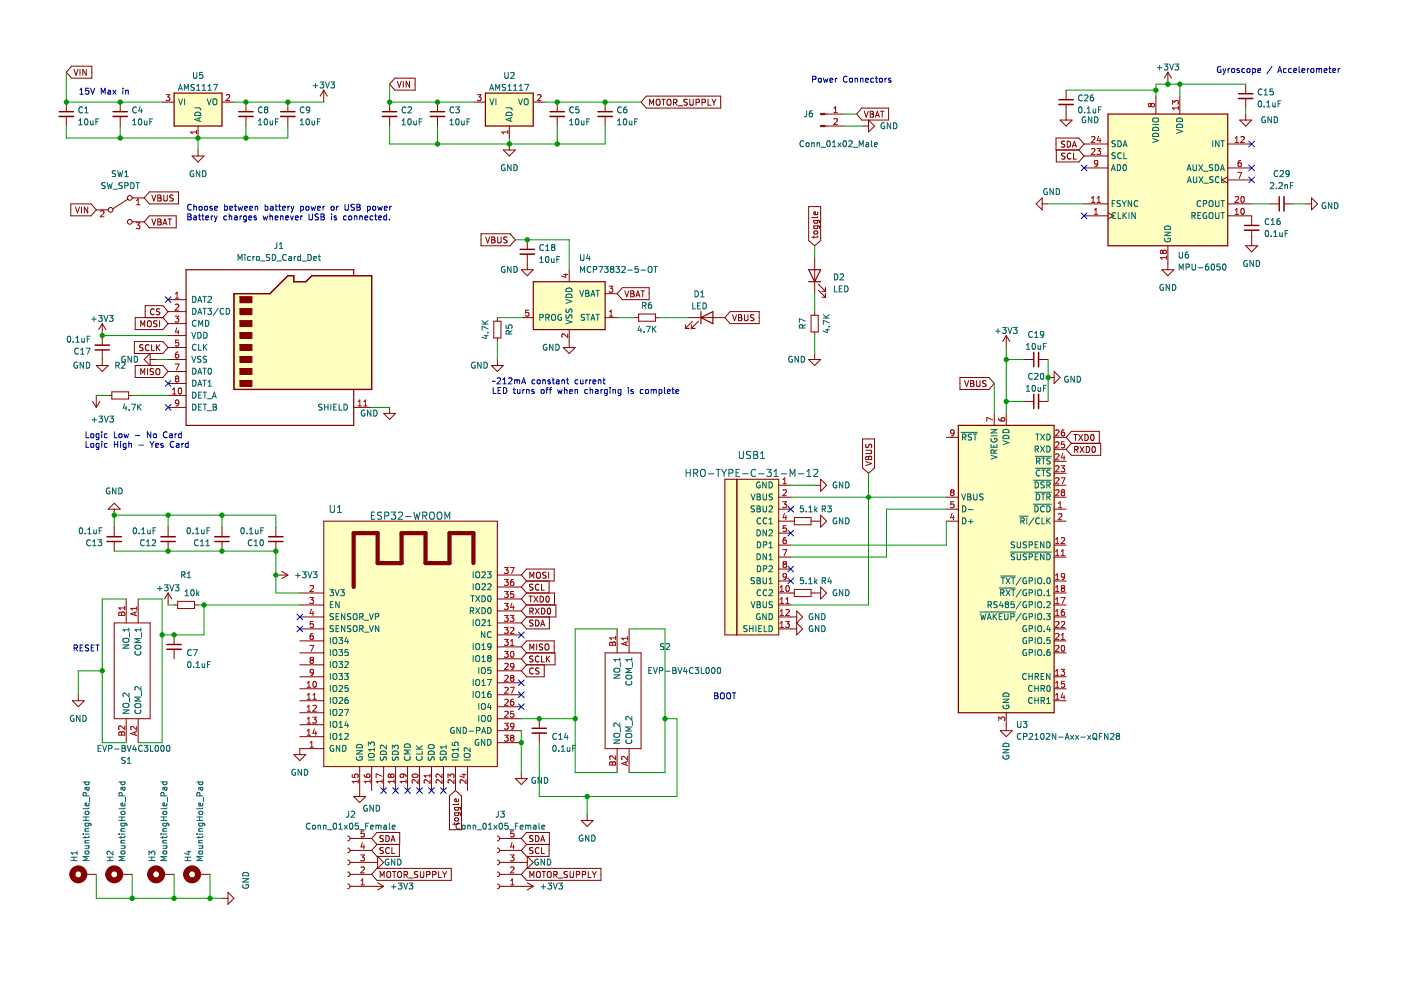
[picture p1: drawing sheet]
<svg xmlns="http://www.w3.org/2000/svg" width="297mm" height="210mm" viewBox="0 0 297 210" stroke-linecap="round" stroke-linejoin="round" font-family="sans-serif">
<path d="M.1 .1h297v209.9h-297z" fill-rule="evenodd" fill="#fff" stroke="#fff" stroke-width=".21"/>
<g fill="none" stroke="#840000" stroke-width=".33">
<path d="M12.5 24.7h3.1M24 24.7h3M50.6 24.7h3.1M59.5 24.7h3.1M81.1 24.7h3M91.2 24.7h3.1M116.6 24.7h3.1M126.8 24.7h3M224.5 22.2h3.1M262.6 20.9h3M110.3 53.9h3M263.9 48.8h3"/>
<path d="M272.2 41.7v3M20.2 73.2h3M220.2 74.7v3.1M220.2 83.6v3M22.7 113.8h3M34.1 113.8h3.1M45.5 113.8h3.1M57 113.8h3M35.4 137.7h3M112.8 155.4h3.1"/>
</g>
<g fill="none" stroke="#840000" stroke-width=".3">
<path d="M262.6 19.9h3M12.5 23.7h3.1M24 23.7h3M50.6 23.7h3.1M59.5 23.7h3.1M81.1 23.7h3M91.2 23.7h3.1M116.6 23.7h3.1M126.8 23.7h3M224.5 21.1h3.1M110.3 52.9h3M263.9 47.8h3"/>
<path d="M271.2 41.7v3M20.2 74.2h3M219.2 74.7v3.1M219.2 83.6v3M22.7 114.8h3M34.1 114.8h3.1M45.5 114.8h3.1M57 114.8h3M35.4 136.6h3M112.8 154.4h3.1"/>
</g>
<g fill="none" stroke="#840000" stroke-width=".21">
<path d="M15.2 14h4.3v2.6h-4.3l-1.1-1.3zM15.7 14.7l.4 1.3 .4-1.3M17 14.7v1.3M18.3 14.7v1.3l-.7-1.3v1.3M68.6 19.1l-.7 1.3M68.6 19.1v2.5M68.6 19.1l.8 1.3M83.7 16.6h4.3v2.5h-4.3l-1.1-1.3zM84.2 17.2l.5 1.3 .4-1.3M85.5 17.2v1.3M86.8 17.2v1.3l-.7-1.3v1.3M226 19.1v2"/>
<path d="M247.6 15.3v2.5M247.6 15.3l-.7 1.3M247.6 15.3l.8 1.3M264.1 17.8v2.1M14.1 21.6v2.1M14.1 24.7v2M25.5 21.6v2.1M25.5 24.7v2M34.4 21.6h2.5M40.7 33.1h2.6l-1.3 1.2zM42 26.7v2.6M42 31.8v1.3"/>
<path d="M47.1 21.6h2.5M52.1 21.6v2.1M52.1 24.7v2M61 21.6v2.1M61 24.7v2M82.6 21.6v2.1M82.6 24.7v2M92.8 21.6v2.1M92.8 24.7v2M100.4 21.6h2.5M106.7 31.8h2.6l-1.3 1.3zM108 26.7v2.6"/>
<path d="M108 30.5v1.3M113.1 21.6h2.5M118.1 21.6v2.1M118.1 24.7v2M128.3 21.6v2.1M128.3 24.7v2M137 20.4h15.8v2.5h-15.8l-1.1-1.3zM137.7 22.3v-1.3l.4 1 .5-1v1.3M139.3 21.1l.1-.1a.43 .43 0 0 1 .6 .5v.4a.42 .42 0 0 1-.5 .4 .42 .42 0 0 1-.4-.4zM140.3 21h.7M140.7 21v1.3M141.6 21.1l.1-.1a.43 .43 0 0 1 .6 .5v.4a.42 .42 0 0 1-.5 .4 .42 .42 0 0 1-.4-.4z"/>
<path d="M142.8 21.7l.6-.1 .1-.4-.7-.2v1.3M143.1 21.7l.4 .6M143.8 22.4h.9M145.7 21.1l-.7 .1v.3l.6 .3 .1 .3-.2 .2h-.5M146.2 21v1.1l.3 .2h.2l.3-.2v-1.1M147.6 21.7l.6-.1v-.4l-.6-.2v1.3M148.8 21.7l.7-.1v-.4l-.7-.2v1.3M150.1 21v1.3h.6M151 21l.4 .7M151.4 21.7v.6M151.8 21l-.4 .7M174.9 26.7h4.2"/>
<path d="M174.9 24.2h4.2M182.7 22.9h5.7v2.6h-5.7l-1.1-1.3zM182.9 26.7h1.2M183.2 23.6l.5 1.3 .4-1.3M184.1 25.5l1.3 1.2-1.3 1.3zM184.5 24.2h.4M184.5 23.6h.4l.3 .2-.3 .4 .3 .1v.3l-.2 .3h-.5zM185.6 24.9l.4-1.3 .4 1.3M185.7 24.5h.6M186.7 23.6h.7M187 23.6v1.3M224 31.8v2.5h4.7l1.1-1.2"/>
<path d="M224.8 25.5h2.5l-1.3 1.2zM225.7 30h-.6v.4l.5 .3 .1 .3-.2 .2-.5-.1M225.8 32.5l-.7 .1v.4l.6 .2 .1 .3-.2 .2h-.5M226 22.2v3.3M226.3 29.9a.64 .64 0 0 1 .7 .7 .64 .64 0 0 1-.7 .6zM227.1 32.6a.56 .56 0 0 0-.8 .5 .56 .56 0 0 0 .8 .5M227.4 31.2l.4-1.3 .4 1.3M227.5 30.8h.6M227.6 32.5v1.2h.6M228.7 31.8l1.1 1.3M229.8 30.5h5.1M229.8 33.1h5.1"/>
<path d="M229.8 35.6h5.1M229.8 30.5l-1.1-1.2h-4.8v2.5h4.8M229.8 30.5l-1.1 1.3M245.1 20.4v3.8M250.2 20.4v3.8M260.3 30.5h5.1M260.3 35.6h5.1M260.3 38.1h5.1M260.3 37.5l-1.3 .6 1.3 .7M262.8 25.5h2.6l-1.3 1.2zM264.1 20.9v2M264.1 24.2v1.3"/>
<path d="M15 43.2h4.3l1.1 1.3-1.1 1.3h-4.3zM16 43.9l.4 1.3 .4-1.3M17.3 43.9v1.3M18.6 43.9v1.3l-.7-1.3v1.3M20.4 44.5h2.5M27.1 42.2l-3.1 2M28 42h2.6M28 47h2.6M31.7 40.7h6.1v2.5h-6.1l-1.1-1.2zM31.7 45.8h5.7v2.5h-5.7l-1.1-1.3zM32.2 46.4l.4 1.3 .4-1.3M32.2 41.4l.4 1.2 .4-1.2"/>
<path d="M33.5 42h.4M33.5 47h.4M33.5 46.4h.4l.2 .3-.2 .3 .2 .2 .1 .3-.3 .2h-.4zM33.5 41.4h.4l.2 .2-.2 .4 .2 .1 .1 .3-.3 .2h-.4zM34.6 47.7l.4-1.3 .4 1.3M34.7 47.3h.6M34.7 41.4v1l.3 .2h.3l.2-.2v-1M35.6 46.4h.8M36 46.4v1.3M36.7 41.4l-.6 .1v.3l.5 .3 .1 .3-.2 .2h-.5M102 49.6h6.1l1.2 1.2-1.2 1.3h-6.1zM103 50.2l.4 1.3 .4-1.3"/>
<path d="M104.2 50.2h.5l.2 .3-.2 .3 .2 .2 .1 .3-.3 .2h-.5zM104.2 50.8h.5M105.5 50.2v1.1l.3 .2h.2l.2-.2v-1.1M107.5 50.3l-.5-.1-.2 .3 .1 .3 .6 .2v.4h-.7M110.5 57.2h2.6l-1.3 1.3zM111.8 50.8v2.1M111.8 53.9v3.3M120.7 57.2v2.5M171.5 43.8h2.5v7.2l-1.3 1.1-1.2-1.1zM172.5 50v.5M172.5 47.9h1.1l.2 .2v.3M172.5 46.7h1.1l.2 .3v.3"/>
<path d="M172.6 47.9l-.1 .3 .3 .3 .5-.1v-.5M172.6 46.7l-.1 .4 .3 .2 .5-.1v-.5M172.6 49.1l.5-.1 .3 .4-.3 .2h-.3l-.3-.2zM172.7 54.6v7.7M173.3 45l.1 .3-.2 .2h-.6v-.5l.2-.1 .2 .6M173.4 50l-.2 .3h-1.1M173.4 45.9l-.2 .2h-1.1M221 43.2h1.2M221 42v2.5l-1.3-1.3zM229.8 43.2h5.1M229.8 45.8h5.1M234.9 45.1l1.3 .7-1.3 .6"/>
<path d="M246.3 57.2h2.6l-1.3 1.3zM247.6 52.1v5.1M260.3 45.8h5.1v2M260.3 43.2h5.1M264.1 52.1h2.6l-1.3 1.3zM265.4 48.8v3.3M269.2 43.2h2M272.2 43.2h2.1M276.8 43.2h1.3M278.1 42l1.2 1.2-1.2 1.3zM20.4 77.5h2.5l-1.2 1.3zM21.7 68.6v4.6"/>
<path d="M21.7 74.2v3.3M21.7 68.6l-.8 1.3M21.7 68.6l.7 1.3M28.5 72.4h6l1.1 1.3-1.1 1.3h-6zM28.7 77.5h5.8l1.1 1.3-1.1 1.2h-5.8zM28.7 67.3h5.8l1.1 1.3-1.1 1.3h-5.8zM29.8 69.3v-1.3l.5 .9 .4-.9v1.3M29.8 79.4v-1.2l.5 .9 .4-.9v1.2M30.3 73.1l-.6 .1v.4l.5 .2 .1 .3-.2 .3-.5-.1M30.8 64.8h3.7l1.1 1.3-1.1 1.2h-3.7zM31.3 68.2l.2-.2a.43 .43 0 0 1 .6 .4v.5a.42 .42 0 0 1-.4 .4 .42 .42 0 0 1-.5-.4zM31.3 78.2v1.2"/>
<path d="M31.6 73.2a.56 .56 0 0 0-.8 .5 .56 .56 0 0 0 .8 .5M31.8 75v2.5l-1.2-1.3zM31.8 76.2h1.3M32.1 73.1v1.3h.6M32.6 78.2l-.7 .1v.3l.5 .3 .2 .3-.3 .2h-.5M32.7 65.6a.56 .56 0 0 0-.8 .5 .56 .56 0 0 0 .8 .5M33.2 73.1v1.3M33.2 78.2h.1a.43 .43 0 0 1 .6 .4v.4a.42 .42 0 0 1-.4 .4 .42 .42 0 0 1-.5-.4zM33.3 68.1h-.7v.4l.6 .2 .1 .3-.3 .3-.4-.1M33.3 73.6l.6 .8M33.8 68v1.3M33.9 65.5h-.5l-.2 .2 .1 .3 .5 .3v.3l-.6 .1"/>
<path d="M33.9 73.1l-.7 .7M35.6 76.2h3.8M35.6 63.5h3.8M35.6 66.1h3.8M35.6 68.6h3.8M35.6 71.2h3.8M35.6 73.7h3.8M35.6 78.8h3.8M104.2 77.5h2.5l-1.2 1.3zM104.7 68.1h1.5v3.6h-1.5zM105.5 67.3v.8M105.5 71.7v.7"/>
<path d="M105.5 76.2v1.3M110.5 67.3h2.6M119.4 73.7h2.6l-1.3 1.3zM120.7 69.9v3.8M128.3 67.3h2.5M128.3 62.3h2.5M131.9 61h5.7v2.5h-5.7l-1.1-1.2zM132.5 61.7l.4 1.2 .4-1.2M133.7 62.3h.5M133.7 61.7h.5l.2 .2-.2 .4 .2 .1 .1 .3-.3 .2h-.5zM134.6 67.3h.8M134.8 62.9l.4-1.2 .5 1.2"/>
<path d="M134.9 62.6h.6M135.4 66.6h3.6v1.5h-3.6zM135.9 61.7h.7M136.3 61.7v1.2M139 67.3h.7M145.3 69.6h.8M145.3 68.9v.7M146.1 67.3h7.6M146.6 69.6h.7M146.6 68.9v.7M146.8 68.1l-1.5 1.5M148.1 68.1l-1.5 1.5"/>
<path d="M154.8 66.1h6.2v2.5h-6.2l-1.1-1.3zM155.3 66.7l.4 1.3 .5-1.3M156.6 67.3h.4M156.6 66.7h.4l.2 .3-.2 .3 .2 .2 .1 .3-.2 .2h-.5zM157.9 66.7v1.1l.2 .2h.2l.3-.2v-1.1M159.8 66.8l-.6 .1v.3l.5 .3 .1 .3-.2 .2-.5-.1M171.5 76.2h2.5l-1.3 1.3zM172 66.8h1.5v3.6h-1.5zM172.7 66.1v.7M172.7 70.4v.8M172.7 75v1.2M173.5 61.5l1.5 1.5"/>
<path d="M173.5 60.2l1.5 1.6M174.2 63h.8M174.2 61.8h.8M175 61v.8M175 62.3v.7M213.3 71.2l-.7 1.2M213.3 71.2v2.5M213.3 71.2l.8 1.2M217.1 76.2h2.1M220.2 76.2h2M223.5 78.8l1.3 1.2-1.3 1.3zM19.6 85.1l.8 1.3"/>
<path d="M20.4 83.8v2.6M21.2 85.1l-.8 1.3M22.9 83.8h.8M23.7 83.1h3.6v1.5h-3.6zM27.3 83.8h.7M35.6 83.8h3.8M35.6 86.4h3.8M35.6 81.3h3.8M75 86.4h3.8M81.3 87.7h2.6l-1.3 1.2zM82.6 86.4v1.3M182.9 93.1h2.5v6.1l-1.3 1.1-1.2-1.1z"/>
<path d="M183.5 97.9l1.3 .4-1.3 .4M183.5 95.5h1.1l.2 .2v.2l-.2 .3h-1.1M183.6 94.2l.1 .6h.3l.3-.5 .3-.1 .2 .2v.5M183.7 96.8h.2l.2 .2 .3-.3 .3 .1 .1 .6h-1.3zM184.1 97v.4M200.6 92.7h2.6M203.5 80h6.2l1.1 1.3-1.1 1.3h-6.2zM204.5 80.7l.4 1.3 .5-1.3M205.8 81.3h.4M205.8 80.7h.4l.3 .2-.3 .4 .3 .1v.3l-.2 .3h-.5zM207.1 80.7v1l.2 .3 .4-.1 .1-.2v-1M209.1 80.8l-.5-.1-.3 .2 .1 .3 .6 .3v.3l-.7 .1"/>
<path d="M210.8 87.7v2.5M213.3 87.7v2.5M217.1 85.1h2.1M220.2 85.1h2M222.2 80h1.3M223.5 97.8h2.5M223.5 95.3h2.5M223.5 92.7h2.5M226 92.7l1.1 1.3M226 92.7l1.1-1.2h6v2.5M227.1 94h6.3v2.5h-6.3l-1.1-1.2M227.1 94l-1.1 1.3"/>
<path d="M227.7 92.1h.7M227.8 95.3h.6l.1-.5-.7-.1v1.2M228 92.1v1.3M228.1 95.3l.5 .6M228.7 92.1l.8 1.3M229 94.7l.8 1.2M229.5 92.1l-.8 1.3M229.8 94.7l-.8 1.2M230 92.1a.64 .64 0 0 1 .8 .7 .64 .64 0 0 1-.8 .6zM230.3 94.7a.64 .64 0 0 1 .8 .6 .64 .64 0 0 1-.8 .6zM231.4 92.2l.1-.1a.68 .68 0 0 1 .5 .7 .68 .68 0 0 1-.5 .6 .84 .84 0 0 1-.1-1.2zM231.7 94.8l.1-.1a.68 .68 0 0 1 .5 .6 .68 .68 0 0 1-.5 .6l-.3-.5z"/>
<path d="M24.2 106.7l1.3 1.3h-2.6zM24.2 108v1.2M24.2 111.8v2M24.2 114.8v2M35.6 111.8v2M35.6 114.8v2M47.1 111.8v2M47.1 114.8v2M58.5 111.8v2M58.5 114.8v2M68.6 110.5h36.9v52h-36.9zM153.7 101.6h11.4v33h-11.4z"/>
<path d="M156.2 101.6v33M165.1 102.9h2.5M165.1 105.4h2.5M165.1 108h2.5M165.1 110.5h3.3M165.1 113h2.5M165.1 115.6h2.5M165.1 118.1h2.5M168.4 109.7h3.6v1.6h-3.6zM172 110.5h2M172.7 102.9h1.3M174 101.6l1.3 1.3-1.3 1.3z"/>
<path d="M174 109.2l1.3 1.3-1.3 1.3zM200.6 105.4h2.6M200.6 108h2.6M200.6 110.5h2.6M223.5 102.9h2.5M223.5 105.4h2.5M223.5 108h2.5M223.5 110.5h2.5M223.5 115.6h2.5M223.5 118.1h2.5M223.5 100.3h2.5M24.2 132.1h7.6v20.3h-7.6z"/>
<path d="M26.8 127v5.1M29.3 127v5.1M35.6 125.7l-.7 1.3M35.6 125.7v2.6M35.6 125.7l.8 1.3M36.9 128.3h.8M36.9 134.6v2M36.9 137.7v2M37.7 127.5h3.5v1.5h-3.5zM41.2 128.3h.8M58.5 121.9h2.5M59.8 121.2l1.2 .7"/>
<path d="M61 121.9l-1.2 .8M63.6 138.4h5M63.6 125.7h5M63.6 128.3h5M63.6 130.8h5M63.6 133.3h5M63.6 135.9h5M105.5 134.6h5M105.5 121.9h5M105.5 139.7h5M105.5 137.2h5M105.5 132.1h5"/>
<path d="M105.5 129.5h5M105.5 127h5M105.5 124.5h5M110.5 121.9l1.1-1.2h5.9v2.5h-5.9M110.5 137.2l1.1-1.3h5.9v2.5M110.5 139.7l1.1 1.3M110.5 137.2l1.1 1.2M110.5 121.9l1.1 1.3M110.5 129.5l1.1 1.3M110.5 127l1.1 1.3M110.5 124.5l1.1 1.2M111.6 138.4h6.1v2.6h-6.1"/>
<path d="M111.6 125.7h6v2.6M111.6 128.3h6.3v2.5h-6.3M111.6 138.4l-1.1 1.3M111.6 128.3l-1.1 1.2M111.6 125.7l-1.1 1.3M111.6 123.2l-1.1 1.3M111.6 130.8l-1.1 1.3M112.2 126.4h.7M112.3 129.6l.6-.1 .1-.4-.7-.2v1.3M112.3 122.6v-1.3l.5 .9 .4-.9v1.3M112.3 137.8v-1.3l.5 1 .4-1v1.3M112.5 126.4v1.3"/>
<path d="M112.6 129.6l.5 .6M113 139.1l-.7 .1v.4l.6 .2 .1 .3-.2 .3-.5-.1M113 123.9l-.7 .1v.3l.6 .3 .1 .3-.2 .2h-.5M113 131.5l-.7 .1v.4l.6 .2 .1 .3-.2 .2h-.5M113.2 126.4l.8 1.3M113.5 128.9l.8 1.3M113.5 131.5a.64 .64 0 0 1 .8 .6 .64 .64 0 0 1-.8 .6zM113.8 121.5l.2-.2a.43 .43 0 0 1 .6 .4v.5a.42 .42 0 0 1-.4 .4 .42 .42 0 0 1-.5-.4zM113.8 136.5v1.3M114 126.4l-.8 1.3M114.3 124a.56 .56 0 0 0-.8 .5 .56 .56 0 0 0 .8 .5M114.3 139.2a.56 .56 0 0 0-.8 .5 .56 .56 0 0 0 .8 .5"/>
<path d="M114.3 128.9l-.8 1.3M114.5 126.4a.64 .64 0 0 1 .7 .6 .64 .64 0 0 1-.7 .7zM114.6 132.7l.5-1.2 .4 1.2M114.8 132.4h.6M114.8 128.9a.64 .64 0 0 1 .7 .7 .64 .64 0 0 1-.7 .6zM114.8 123.9v1.2h.6M114.8 139.1v1.3h.6M115.1 136.6l-.7 .1v.3l.5 .3 .2 .3-.3 .2h-.5M115.6 136.7l.2-.2a.43 .43 0 0 1 .6 .5v.4a.42 .42 0 0 1-.4 .4 .42 .42 0 0 1-.5-.4zM115.8 121.4h-.7v.4l.6 .2 .1 .3-.3 .3-.4-.1M115.8 126.5l.2-.1a.68 .68 0 0 1 .5 .6 .68 .68 0 0 1-.5 .7l-.3-.5zM115.8 139.1v1.3"/>
<path d="M116 139.6l.6 .8M116.1 129.1l.2-.2a.68 .68 0 0 1 .5 .7 .68 .68 0 0 1-.5 .6l-.3-.5zM116.3 121.3v1.3M116.4 123.2v2.5M116.5 130.8v2.5h-4.9l-1.1-1.2M116.6 139.1l-.8 .7M128.3 138.4h7.6v20.3h-7.6zM130.8 133.3v5.1M133.4 133.3v5.1M165.1 125.7h3.3M165.1 128.3h2.5M165.1 130.8h3.8"/>
<path d="M165.1 133.3h3.8M165.1 120.7h2.5M165.1 123.2h2.5M168.4 125h3.6v1.5h-3.6zM168.9 129.5l1.3 1.3-1.3 1.3 1.3 1.2-1.3 1.3zM172 125.7h2M174 124.5l1.3 1.2-1.3 1.3zM223.5 138.4h2.5M223.5 125.7h2.5M223.5 128.3h2.5M223.5 130.8h2.5M223.5 133.3h2.5"/>
<path d="M223.5 123.2h2.5M223.5 135.9h2.5M15.3 148.6h2.6l-1.3 1.2zM16.6 147.3v1.3M26.8 152.4v5.1M29.3 152.4v5.1M63.6 146h5M63.6 148.6h5M63.6 151.1h5M63.6 153.7h5M63.6 156.2h5M63.6 141h5"/>
<path d="M63.6 143.5h5M68.6 158.7h-5v1.3M105.5 152.4h5M105.5 149.8h5M105.5 147.3h5M105.5 144.8h5M105.5 142.2h5M105.5 157.5h5M105.5 154.9h5M111.6 141l-1.1 1.2M113.1 141.7a.56 .56 0 0 0-.8 .6 .56 .56 0 0 0 .8 .5M114.3 141.7h-.7v.4l.6 .3 .1 .3-.3 .2-.5-.1"/>
<path d="M114.3 152.4v2M114.3 155.4v2.1M115.4 141v2.5h-3.8l-1.1-1.3M130.8 158.7v5.1M133.4 158.7v5.1M212.1 154.9h2.5l-1.3 1.3zM213.3 151.1v3.8M223.5 146h2.5M223.5 148.6h2.5M223.5 143.5h2.5M62.3 160h2.5l-1.2 1.3zM73.7 177.3a.51 .51 0 0 1 .5 .5 .51 .51 0 0 1-.5 .5"/>
<path d="M73.7 179.8a.51 .51 0 0 1 .5 .5 .51 .51 0 0 1-.5 .5M74.2 177.8h4.6M75 168.9h2.5l-1.2 1.3zM76.3 162.5v6.4M78.8 162.5v5.1M78.8 177.8l1.1-1.3h4.8v2.5h-4.8M78.8 177.8l1.1 1.2M79.9 179l-1.1 1.3M81.3 179.8h-.7v.4l.6 .2 .1 .3-.3 .3-.5-.1M81.3 177.2l-.7 .1v.3l.6 .3 .1 .3-.3 .2h-.5M81.3 162.5v5.1M81.8 177.2a.64 .64 0 0 1 .7 .6 .64 .64 0 0 1-.7 .6z"/>
<path d="M82.5 179.8a.56 .56 0 0 0-.8 .5 .56 .56 0 0 0 .8 .6M82.9 178.4l.4-1.2 .5 1.2M83 178.1h.6M83.1 179.7v1.3h.6M83.9 162.5v5.1M84.7 179v2.6h-4.8l-1.1-1.3M86.4 162.5v5.1M89 162.5v5.1M91.5 162.5v5.1M94 162.5v5.1M95.3 168.7l1.3-1.1 1.2 1.1v7.2h-2.5zM96.4 174.4v.5"/>
<path d="M96.4 172.3h1l.3 .3-.1 .3M96.4 171.2h1l.3 .2-.1 .3M96.4 171.2v.3l.2 .3 .6-.1v-.5M96.4 172.3v.4l.2 .2 .6-.1v-.5M96.4 173.5l.6-.1 .2 .4-.2 .3h-.4l-.2-.3zM96.6 162.5v5.1M97.2 169.4v.4l-.1 .2-.7-.1v-.5h.3l.1 .6M97.2 174.4l-.1 .3h-1.1M97.2 170.4l-.1 .2h-1.1M99.1 162.5v5.1M105.5 177.3a.51 .51 0 0 1 .5 .5 .51 .51 0 0 1-.5 .5M105.5 179.8a.51 .51 0 0 1 .5 .5 .51 .51 0 0 1-.5 .5"/>
<path d="M106 177.8h4.5M109.3 165.1h2.5l-1.3 1.2zM110.5 163.8v1.3M110.5 177.8l1.1-1.3h4.9v2.5h-4.9M110.5 177.8l1.1 1.2M111.6 179l-1.1 1.3M113 179.8h-.7v.4l.6 .2 .1 .3-.2 .3-.5-.1M113 177.2l-.7 .1v.3l.6 .3 .1 .3-.2 .2h-.5M113.5 177.2a.64 .64 0 0 1 .8 .6 .64 .64 0 0 1-.8 .6zM114.3 179.8a.56 .56 0 0 0-.8 .5 .56 .56 0 0 0 .8 .6M114.6 178.4l.5-1.2 .4 1.2M114.8 178.1h.6"/>
<path d="M114.8 179.7v1.3h.6M116.4 179v2.6h-4.8l-1.1-1.3M123.2 174h2.6l-1.3 1.2zM124.5 172.7v1.3M17.9 185.4h2.5M25.5 185.4h2.5M34.4 185.4h2.5M42 185.4h2.5M47.1 190.5h1.2M48.3 189.2l1.3 1.3-1.3 1.2zM73.7 182.3a.51 .51 0 0 1 .5 .5 .51 .51 0 0 1-.5 .6M73.7 184.9a.51 .51 0 0 1 .5 .5 .51 .51 0 0 1-.5 .5"/>
<path d="M73.7 187.4a.51 .51 0 0 1 .5 .5 .51 .51 0 0 1-.5 .5M74.2 185.4h4.6M74.2 187.9h7.1M74.2 182.8h5.9M74.2 180.3h4.6M79.9 184.1h15.8v2.6h-15.8l-1.1-1.3zM80.1 181.6l1.2 1.2-1.2 1.3zM80.1 187.2l1.2 .7M80.6 186.1v-1.3l.4 .9 .5-.9v1.3M81.3 187.9l-1.2 .8M82.1 185l.2-.2a.43 .43 0 0 1 .5 .4v.4a.42 .42 0 0 1-.4 .5 .42 .42 0 0 1-.4-.5zM83.2 184.8h.7"/>
<path d="M83.6 184.8v1.3M84.4 185l.2-.2a.43 .43 0 0 1 .5 .4v.4a.42 .42 0 0 1-.4 .5 .42 .42 0 0 1-.4-.5zM85.7 185.4h.6v-.5l-.6-.1v1.3M86 185.4l.4 .7M86.7 186.2h.9M88.6 184.8l-.7 .1v.4l.6 .2 .1 .3-.3 .3-.4-.1M89.1 184.8v1l.3 .3h.2l.3-.3v-1M90.5 185.4h.6v-.5l-.6-.1v1.3M91.7 185.4h.6l.1-.5-.7-.1v1.3M93 184.8v1.3h.6M93.8 184.8l.5 .6M94.3 185.4v.7"/>
<path d="M94.7 184.8l-.4 .6M105.5 182.3a.51 .51 0 0 1 .5 .5 .51 .51 0 0 1-.5 .6M105.5 184.9a.51 .51 0 0 1 .5 .5 .51 .51 0 0 1-.5 .5M105.5 187.4a.51 .51 0 0 1 .5 .5 .51 .51 0 0 1-.5 .5M106 185.4h4.5M106 187.9h7.1M106 182.8h5.8M106 180.3h4.5M111.6 184.1h15.8v2.6h-15.8l-1.1-1.3zM111.8 187.2l1.3 .7M111.8 181.6l1.3 1.2-1.3 1.3zM112.3 186.1v-1.3l.5 .9 .4-.9v1.3"/>
<path d="M113.1 187.9l-1.3 .8M113.8 185l.2-.2a.43 .43 0 0 1 .6 .4v.4a.42 .42 0 0 1-.4 .5 .42 .42 0 0 1-.5-.5zM114.9 184.8h.8M115.3 184.8v1.3M116.1 185l.2-.2a.43 .43 0 0 1 .6 .4v.4a.42 .42 0 0 1-.5 .5 .42 .42 0 0 1-.4-.5zM117.4 185.4h.6l.1-.5-.7-.1v1.3M117.7 185.4l.4 .7M118.4 186.2h1M120.3 184.8l-.6 .1v.4l.5 .2 .1 .3-.2 .3-.5-.1M120.9 184.8v1l.2 .3h.2l.3-.3v-1M122.2 185.4h.6l.1-.5-.7-.1v1.3M123.5 185.4h.6v-.5l-.6-.1v1.3"/>
<path d="M124.7 184.8v1.3h.6M125.6 184.8l.4 .6M126 185.4v.7M126.4 184.8l-.4 .6"/>
<circle cx="23.5" cy="44.5" r=".51"/>
<circle cx="27.5" cy="42" r=".51"/>
<circle cx="27.5" cy="47" r=".51"/>
</g>
<g fill="none" stroke="#006464" stroke-width=".21">
<path d="M37.8 19.2l.4-1.3 .5 1.3M37.9 18.8h.6M39.1 19.2v-1.3l.4 .9 .4-.9v1.3M41 15.4v1l.3 .2h.2l.2-.2v-1M41.2 17.9l-.7 .1v.4l.6 .2 .1 .3-.2 .3-.5-.1M41.7 19.2h.7M41.7 18.2l.3-.3v1.3M42.9 19.2h.7M42.9 18.2l.4-.3v1.3M43 15.4h-.6l-.1 .6 .6-.1 .1 .6-.2 .1-.5-.1M44.1 19.2h.7M44.1 18.2l.4-.3v1.3"/>
<path d="M45.3 17.9h.8l-.5 1.3M66.4 18.2h1M66.9 17.7v.9M67.9 17.4h.7l-.4 .5 .4 .1v.5l-.2 .1-.5-.1M69 17.4l.4 1.2 .5-1.2M70.2 17.4h.7l-.4 .5 .4 .1v.5l-.2 .1-.5-.1M103.8 19.2l.4-1.3 .5 1.3M103.9 18.8h.6M105.1 19.2v-1.3l.4 .9 .4-.9v1.3M107 15.4v1l.3 .2h.2l.2-.2v-1M107.2 17.9l-.7 .1v.4l.6 .2 .1 .3-.2 .3-.5-.1M107.7 19.2h.7"/>
<path d="M107.7 18.2l.4-.3v1.3M108.3 15.5l.5-.1 .2 .3-.8 .9h.8M108.9 19.2h.7M108.9 18.2l.4-.3v1.3M110.1 19.2h.7M110.1 18.2l.4-.3v1.3M111.3 17.9h.8l-.5 1.3M245.4 14.4h.9M245.9 13.9v.9M246.8 13.6h.8l-.4 .5 .4 .1v.5l-.2 .1-.6-.1M248 13.6l.4 1.2 .4-1.2M249.1 13.6h.8l-.4 .5 .3 .1v.5l-.1 .1-.6-.1"/>
<path d="M267.5 19a.56 .56 0 0 0-.8 .5 .56 .56 0 0 0 .8 .5M268 19.2l.4-.3v1.2M269.9 18.9h-.6l-.1 .6 .6-.1 .1 .6-.2 .1-.5-.1M16.7 26.5h.7M16.7 25.6l.4-.4v1.3M17.5 22.8a.56 .56 0 0 0-.8 .5 .56 .56 0 0 0 .8 .5M18 23.9h.7M18 23l.3-.3v1.2M18 25.3l.2-.1a.68 .68 0 0 1 .5 .6 .68 .68 0 0 1-.5 .7l-.3-.5zM19.2 25.6v.8l.5-.1M19.7 25.6v.9M20.3 25.8h.5"/>
<path d="M20.9 25.2h-.6v1.3M22.3 38.8h-.7v.4l.6 .2 .1 .4-.3 .2-.4-.1M22.7 38.7l.3 1.3 .3-.9 .2 .9 .3-1.3M24.5 36.2h-.5l-.2 .2 .1 .3 .6 .3v.3l-.7 .1M24.9 36.2l.3 1.3 .3-1 .2 1 .3-1.3M25.9 38.8h-.7v.4l.6 .2 .1 .4-.2 .2-.5-.1M26.5 37.5h.7M26.5 39.4l.6-.1v-.5l-.6-.1v1.3M26.5 36.5l.3-.3v1.3M27.7 38.7a.64 .64 0 0 1 .8 .7 .64 .64 0 0 1-.8 .6zM28.1 26.5h.8M28.1 25.6l.4-.4v1.3"/>
<path d="M28.8 38.7h.7M28.9 22.8a.56 .56 0 0 0-.8 .5 .56 .56 0 0 0 .8 .5M29.2 38.7v1.3M29.5 25.3l.1-.1a.68 .68 0 0 1 .5 .6 .68 .68 0 0 1-.5 .7l-.3-.5zM29.7 22.6l-.3 .9h.8M30 23.1v.8M30.6 25.6l.1 .8 .5-.1M31.2 25.6v.9M31.8 25.8h.4M32.4 25.2h-.6v1.3M37.9 21l.4 1.2 .4-1.2M39.1 21v1.2"/>
<path d="M41 36.2a.58 .58 0 0 0-.7 .6 .58 .58 0 0 0 .8 .5v-.4h-.3M41.3 22.9h1.1l.2 .4M41.5 23.9a.66 .66 0 0 1 .7-.1 .66 .66 0 0 1 .4 .7h-1.3zM42.2 25v.6M42.4 36.2v1.3l-.8-1.3v1.3M42.6 24.9l-1.3 .4 1.3 .5M43 36.2a.64 .64 0 0 1 .7 .6 .64 .64 0 0 1-.7 .7zM43.9 21l.5 1.2 .4-1.2M45.2 21.1l.2-.1a.43 .43 0 0 1 .6 .4v.4a.42 .42 0 0 1-.4 .4 .42 .42 0 0 1-.5-.4zM54.8 26.5h.7M54.8 25.6l.3-.4v1.3M55.6 22.8a.56 .56 0 0 0-.8 .5 .56 .56 0 0 0 .8 .5"/>
<path d="M56.1 25.3l.2-.1a.68 .68 0 0 1 .4 .6 .68 .68 0 0 1-.4 .7l-.3-.5zM56.3 23.2l-.2 .2v.3l.2 .2h.2l.3-.2v-.3l-.3-.2M56.3 23.2l-.2-.2 .2-.3h.4l.1 .2-.3 .3M56.3 23.2h.2M57.3 25.6v.8l.5-.1M57.8 25.6v.9M58.4 25.8h.4M59 25.2h-.6v1.3M63.7 26.5h.7M63.7 25.6l.3-.4v1.3M64.5 22.8a.56 .56 0 0 0-.8 .5 .56 .56 0 0 0 .8 .5M65 25.3l.2-.1a.68 .68 0 0 1 .4 .6 .68 .68 0 0 1-.4 .7l-.3-.5z"/>
<path d="M65.7 23.2l-.3 .2h-.3l-.1-.6 .4-.1 .3 .2-.1 .7-.2 .3h-.3M66.1 25.6l.1 .8 .5-.1M66.7 25.6v.9M67.3 25.8h.4M67.9 25.2h-.6v1.3M85.2 26.5h.8M85.2 25.6l.4-.4v1.3M86 22.8a.56 .56 0 0 0-.8 .5 .56 .56 0 0 0 .8 .5M86.5 22.8l.5-.1 .2 .3-.7 .9h.7M86.6 25.3l.2-.1a.68 .68 0 0 1 .4 .6 .68 .68 0 0 1-.4 .7l-.3-.5zM87.7 25.6l.1 .8 .5-.1M88.3 25.6v.9"/>
<path d="M88.9 25.8h.4M89.5 25.2h-.6v1.3M95.4 26.5h.7M95.4 25.6l.4-.4v1.3M96.2 22.8a.56 .56 0 0 0-.8 .5 .56 .56 0 0 0 .8 .5M96.6 22.7h.8l-.4 .4 .3 .2v.5l-.1 .1-.6-.1M96.7 25.3l.2-.1a.68 .68 0 0 1 .5 .6 .68 .68 0 0 1-.5 .7l-.3-.5zM97.9 25.6v.8l.5-.1M98.4 25.6v.9M99 25.8h.5M99.6 25.2h-.6v1.3M103.9 21l.4 1.2 .4-1.2"/>
<path d="M105.1 21v1.2M107 35a.58 .58 0 0 0-.7 .6 .58 .58 0 0 0 .8 .5v-.5h-.3M107.3 22.9h1.1l.2 .4M107.5 23.9a.66 .66 0 0 1 .7-.1 .66 .66 0 0 1 .4 .7h-1.3zM108.2 25v.6M108.4 34.9v1.3l-.8-1.3v1.3M108.6 24.9l-1.3 .4 1.3 .5M109 34.9a.64 .64 0 0 1 .7 .6 .64 .64 0 0 1-.7 .7zM109.9 21l.5 1.2 .4-1.2M111.2 21.1l.2-.1a.43 .43 0 0 1 .6 .4v.4a.42 .42 0 0 1-.4 .4 .42 .42 0 0 1-.5-.4zM120.8 26.5h.7M120.8 25.6l.4-.4v1.3"/>
<path d="M121.6 22.8a.56 .56 0 0 0-.8 .5 .56 .56 0 0 0 .8 .5M122.1 25.3l.2-.1a.68 .68 0 0 1 .4 .6 .68 .68 0 0 1-.4 .7l-.3-.5zM122.7 22.7h-.6v.6l.6-.1v.6l-.2 .1-.4-.1M123.3 25.6v.8l.5-.1M123.8 25.6v.9M124.4 25.8h.4M125 25.2h-.6v1.3M130.9 26.5h.8M130.9 25.6l.4-.4v1.3M131.7 22.8a.56 .56 0 0 0-.8 .5 .56 .56 0 0 0 .8 .5M132.3 25.3l.2-.1a.68 .68 0 0 1 .4 .6 .68 .68 0 0 1-.4 .7l-.3-.5zM132.8 22.7h-.3l-.2 .3-.1 .7 .3 .2 .4-.1-.1-.6-.3-.1-.3 .3"/>
<path d="M133.4 25.6l.1 .8 .5-.1M134 25.6v.9M134.6 25.8h.4M135.2 25.2h-.6v1.3M170.4 30a.56 .56 0 0 0-.8 .5 .56 .56 0 0 0 .8 .5M170.9 30.4l.2-.1 .4 .1-.1 .6h-.5zM171 23.5v1.1l-.5 .2M172.1 30.4l.5-.1v.8M172.1 30.3v.8M172.2 23.5l-.4 .1-.2 .2v.7l.2 .3 .4-.2v-.6h-.4l-.2 .2M173.2 30.4l.5-.1 .1 .8M173.2 30.3v.8"/>
<path d="M174.1 31.2h1M175.4 30l.2-.2a.68 .68 0 0 1 .4 .7 .68 .68 0 0 1-.4 .6l-.3-.5zM176.5 31.1h.7M176.5 30.2l.4-.4v1.3M177.7 30.3l.6 .8M178.3 30.3l-.6 .8M178.9 30l.1-.2a.68 .68 0 0 1 .5 .7 .68 .68 0 0 1-.5 .6l-.3-.5zM179.9 30l.5-.2 .3 .4-.8 .9h.8M180.9 31.2h1M182.2 31.1v-1.3l.4 .9 .4-.9v1.3M183.6 30.3h.5l.1 .8M184.2 30.6l-.6 .2 .2 .3 .4-.1"/>
<path d="M184.8 29.8v1.1l.2 .2M185.4 30.7l.6-.1-.1-.3h-.3l-.2 .1v.6h.5M187.5 26.1a.58 .58 0 0 0-.7 .6 .58 .58 0 0 0 .8 .5v-.4h-.3M188.8 26v1.3l-.7-1.3v1.3M189.4 26a.64 .64 0 0 1 .8 .7 .64 .64 0 0 1-.8 .6zM223.3 40v1.3l-.7-1.3v1.3M223.9 40a.64 .64 0 0 1 .8 .6 .64 .64 0 0 1-.8 .7zM228.8 22.8l.2-.1a.68 .68 0 0 1 .4 .6 .68 .68 0 0 1-.4 .6l-.3-.5zM229.5 20.2a.56 .56 0 0 0-.8 .6 .56 .56 0 0 0 .8 .5M229.9 20.2l.5-.1 .3 .4-.8 .9h.8M229.9 23.8v.1M230.1 24.8a.58 .58 0 0 0-.7 .6 .58 .58 0 0 0 .8 .5v-.4h-.2"/>
<path d="M230.5 23.9h.7M230.5 23l.4-.3v1.2M231.5 24.8v1.2l-.8-1.2v1.2M231.8 20.1l-.4 .1-.2 .2v.8l.2 .2 .4-.1v-.6l-.4-.1-.2 .3M231.8 23.1v.8l.5-.1M232.1 24.8a.64 .64 0 0 1 .7 .6 .64 .64 0 0 1-.7 .6zM232.3 23.1v.8M232.9 23.3h.4M233.5 22.7h-.6v1.2M235.6 36.2l.4-1.3 .5 1.3M235.7 35.8h.6M236.5 29.9l-.7 .1v.3l.5 .3 .2 .3-.3 .2-.5-.1"/>
<path d="M236.5 32.4l-.7 .1v.4l.5 .2 .2 .3-.3 .2h-.5M236.9 34.9a.64 .64 0 0 1 .7 .7 .64 .64 0 0 1-.7 .6zM237 29.8a.64 .64 0 0 1 .7 .7 .64 .64 0 0 1-.7 .6zM237.7 32.5a.56 .56 0 0 0-.8 .5 .56 .56 0 0 0 .8 .5M238.1 31.1l.4-1.3 .4 1.3M238.2 35l.2-.1a.68 .68 0 0 1 .4 .7 .68 .68 0 0 1-.4 .6l-.3-.5zM238.2 30.7h.6M238.3 32.4v1.2h.6M244.4 29.4l1.2 .4-1.2 .4M244.4 26.4h1.2M244.6 25.1l.6-.1a.42 .42 0 0 1 .5 .4 .42 .42 0 0 1-.5 .5h-.4a.43 .43 0 0 1-.4-.3 .43 .43 0 0 1 .2-.5zM244.6 28.3a.66 .66 0 0 1 .7 0 .66 .66 0 0 1 .3 .6h-1.2z"/>
<path d="M244.6 27.1a.66 .66 0 0 1 .7-.1 .66 .66 0 0 1 .3 .7h-1.2zM249.5 27.4l1.2 .5-1.2 .4M249.6 26.4a.66 .66 0 0 1 .8-.1 .66 .66 0 0 1 .3 .7h-1.2zM249.6 25.1a.66 .66 0 0 1 .8 0 .66 .66 0 0 1 .3 .6h-1.2zM251.7 36.2l.4-1.3 .4 1.3M251.7 38.7l.5-1.2 .4 1.2M251.8 35.8h.6M251.9 38.4h.6M253 34.9v1l.2 .3 .4-.1 .1-.2v-1M253 37.5v1l.3 .2h.3l.1-.2v-1M254.2 34.9l.8 1.3M254.2 37.5l.9 1.2"/>
<path d="M255 34.9l-.8 1.3M255.1 37.5l-.9 1.2M255.2 36.3h1M255.2 38.8h1M257.1 35h-.6v.4l.5 .2 .1 .3-.2 .3-.5-.1M257.1 29.8v1.3M257.2 37.5l-.7 .1v.3l.6 .3 .1 .3-.3 .2h-.4M257.7 34.9a.64 .64 0 0 1 .7 .7 .64 .64 0 0 1-.7 .6zM258.5 37.6a.56 .56 0 0 0-.8 .5 .56 .56 0 0 0 .8 .5M258.5 29.8v1.3l-.8-1.3v1.3M258.8 36.2l.4-1.3 .4 1.3M258.9 29.8h.7"/>
<path d="M258.9 35.8h.6M259 37.5v1.2h.6M259.2 29.8v1.3M266.9 21.5l.2-.1a.68 .68 0 0 1 .4 .6 .68 .68 0 0 1-.4 .7l-.3-.5zM268 22.5v.2M268 20.1h.8M268.2 24.8a.58 .58 0 0 0-.7 .6 .58 .58 0 0 0 .8 .5v-.4h-.3M268.6 22.7h.7M268.6 21.8l.3-.4v1.3M269.3 38.8l.5-.1 .3 .4-.8 .9h.8M269.6 24.8v1.2l-.8-1.2v1.2M269.8 21.8l.1 .8 .5-.1"/>
<path d="M270.2 24.8a.64 .64 0 0 1 .7 .6 .64 .64 0 0 1-.7 .6zM270.4 21.8v.9M270.6 39.9v.1M270.9 36.3a.56 .56 0 0 0-.8 .5 .56 .56 0 0 0 .8 .5M271 22h.4M271.2 38.8l.4-.1 .3 .4-.8 .9h.8M271.4 36.3l.5-.1 .2 .3-.8 1h.8M271.6 21.4h-.6v1.3M272.4 39.1v.9M272.4 39.3l.5-.1 .1 .8M273.3 36.7l-.2 .3-.4-.1v-.6l.4-.1 .2 .2v.8l-.2 .2-.4 .1M273.6 39.3h.4"/>
<path d="M274.2 38.7h-.6v1.3M24 40.1h.9M50.5 55.2v-1.2l.4 .9 .4-.9v1.2M51.9 54v.1M51.9 54.4v.8M53.1 54.4h-.4l-.2 .2 .1 .6h.5M53.6 54.4v.8M54 54.4l-.4 .2M54.4 54.5l.2-.1 .4 .1-.1 .7-.5-.1zM55.3 55.3h.9M57.2 54l-.7 .1v.3l.6 .3 .1 .3-.3 .2h-.4M57.7 54a.64 .64 0 0 1 .8 .6 .64 .64 0 0 1-.8 .6z"/>
<path d="M58.7 51.4l-.1 1.1-.4 .2M58.7 55.3h1M59.2 52.7h.8M59.2 51.8l.4-.4v1.3M60.7 54.1a.56 .56 0 0 0-.8 .5 .56 .56 0 0 0 .8 .5M61.2 54.4h.5l.1 .8M61.8 54.7l-.6 .2 .2 .3h.4M62.4 54.4v.8M62.8 54.4l-.4 .2M63.7 54.4h-.3l-.3 .2 .1 .6h.5M63.7 54v1.2M64 55.3h1"/>
<path d="M65.3 54a.64 .64 0 0 1 .7 .6 .64 .64 0 0 1-.7 .6zM66.5 54.8l.6-.1-.1-.3h-.3l-.2 .2 .1 .6h.4M67.5 54.4h.4M67.6 54v1l.3 .2M107 56.6a.58 .58 0 0 0-.7 .5 .58 .58 0 0 0 .8 .5v-.4h-.3M108.4 56.5v1.3l-.8-1.3v1.3M109 56.5a.64 .64 0 0 1 .7 .6 .64 .64 0 0 1-.7 .7zM114.4 54.8l.4-.4v1.3M114.4 55.7h.8M115.2 52a.56 .56 0 0 0-.8 .5 .56 .56 0 0 0 .8 .5M115.7 53.1h.7M115.7 52.2l.4-.3v1.2"/>
<path d="M115.8 54.5l.2-.1a.68 .68 0 0 1 .4 .6 .68 .68 0 0 1-.4 .7l-.3-.5zM116.9 54.8l.1 .8 .5-.1M117.2 52.4l-.3 .2 .1 .4 .2 .1h.2l.2-.2v-.3l-.2-.2M117.2 52.4l-.3-.2 .3-.3h.2l.2 .2-.2 .3M117.2 52.4h.2M117.5 54.8v.9M118.1 55h.4M118.7 54.4h-.6v1.3M123.1 54v1l.2 .2h.3l.2-.2v-1M123.1 57.8v-1.3l.4 .9 .4-.9v1.3M124.7 53.9l-.3 .9h.7M125 54.4v.8"/>
<path d="M125.3 56.6a.56 .56 0 0 0-.8 .5 .56 .56 0 0 0 .8 .5M125.8 57.2l.6-.1 .1-.5-.7-.1v1.3M127 56.5h.8l-.5 1.3M128.2 56.5h.7l-.4 .5 .4 .1v.5l-.2 .2-.5-.2M129.7 57l-.3 .3v.2l.3 .3 .3-.1 .2-.2-.1-.3-.2-.2M129.7 57l-.3-.2 .3-.3 .3 .1 .2 .1-.3 .3M129.7 57h.2M130.6 56.5h.8l-.5 .5 .4 .1v.5l-.2 .2-.5-.2M131.8 56.6l.5-.1 .3 .4-.8 .9h.8M133.1 57.3h1M135.3 56.5h-.6l-.1 .6 .6-.1 .1 .6-.2 .2-.5-.2M135.9 57.3h1"/>
<path d="M137.5 56.7l.2-.2a.43 .43 0 0 1 .6 .4v.4a.42 .42 0 0 1-.5 .5 .42 .42 0 0 1-.4-.5zM138.6 56.5h.7M139 56.5v1.3M176.9 58.1a.64 .64 0 0 1 .7 .6 .64 .64 0 0 1-.7 .6zM178.1 58.2l.5-.1 .2 .3-.7 .9h.7M222 40.1a.58 .58 0 0 0-.7 .5 .58 .58 0 0 0 .8 .5v-.4h-.3M235.8 43.1h.4M236.4 42.5h-.6v1.3M236.5 45.2a.56 .56 0 0 0-.8 .5 .56 .56 0 0 0 .8 .5M237.1 45.1v1.2h.6M237.6 42.6l-.5-.1-.3 .3 .2 .3 .5 .2v.4h-.7M237.9 42.5l.4 .7"/>
<path d="M238.1 45.1v1.2M238.3 45.6l.5 .7M238.3 43.2v.6M238.8 42.5l-.5 .7M238.8 45.1l-.7 .7M239.4 45.1v1.2M239.9 42.5v1.3l-.7-1.3v1.3M240.7 45.1v1.2l-.7-1.2v1.2M241.2 42.7a.56 .56 0 0 0-.7 .5 .56 .56 0 0 0 .7 .5M246.9 49.2h1.3l-1.3 .8h1.3M247 50.6a.58 .58 0 0 0 .6 .7 .58 .58 0 0 0 .5-.8h-.5v.2M247.1 48a.66 .66 0 0 1 .8-.1 .66 .66 0 0 1 .3 .7h-1.3z"/>
<path d="M250 53.4v1.1l.3 .2h.3l.1-.2v-1.1M250 57.2v-1.2l.4 .9 .5-.9v1.2M251.5 56.6h.6v-.5l-.6-.1v1.2M251.9 53.4l-.4 .1-.2 .2v.8l.2 .2 .4-.1v-.6l-.4-.1-.2 .3M252.7 45.7h.6l.1-.5-.7-.1v1.2M252.7 56v1l.3 .2h.2l.3-.2v-1M253 45.7l.4 .6M254 45.7h.4M254.1 56.8h.9M254.6 45.1h-.6v1.2h.6M254.6 42.7a.56 .56 0 0 0-.8 .5 .56 .56 0 0 0 .8 .5M255.1 43.2l.6-.1 .1-.4-.7-.2v1.3"/>
<path d="M255.8 45.1a.58 .58 0 0 0-.7 .6 .58 .58 0 0 0 .8 .5v-.4h-.3M256.2 56h-.4l-.2 .3v.7l.2 .2 .4-.1v-.6h-.4l-.2 .2M256.4 42.7l.2-.2a.43 .43 0 0 1 .6 .5v.4a.42 .42 0 0 1-.4 .4 .42 .42 0 0 1-.5-.4zM256.5 45.1h.1a.43 .43 0 0 1 .6 .4v.4a.42 .42 0 0 1-.4 .5 .42 .42 0 0 1-.5-.5zM256.9 56.1l.2-.1a.68 .68 0 0 1 .4 .6 .68 .68 0 0 1-.4 .6l-.3-.4zM257.7 45.1v1l.3 .2h.2l.3-.2v-1M257.7 42.5v1.1l.3 .2h.2l.3-.2v-1.1M258.7 56h-.6l-.1 .6 .6-.1 .1 .6-.2 .1-.5-.1M258.9 45.1h.7M258.9 42.5h.7M259.2 42.5v1.3M259.2 45.1v1.2"/>
<path d="M259.3 56.1l.2-.1a.68 .68 0 0 1 .4 .6 .68 .68 0 0 1-.4 .6l-.3-.4zM264.4 55.3a.58 .58 0 0 0-.7 .6 .58 .58 0 0 0 .8 .5v-.5h-.3M265.7 55.2v1.3l-.7-1.3v1.3M266.3 55.2a.64 .64 0 0 1 .8 .7 .64 .64 0 0 1-.8 .6zM268.4 49l.1-.1a.68 .68 0 0 1 .5 .6 .68 .68 0 0 1-.5 .7l-.3-.5zM269 46.5a.56 .56 0 0 0-.8 .5 .56 .56 0 0 0 .8 .5M269.5 47.6h.7M269.5 46.7l.4-.4v1.3M269.5 50v.2M270.1 50.2h.7M270.1 49.2l.3-.3v1.3M271.3 46.3l-.3 .1-.2 .2-.1 .8 .3 .2 .4-.1-.1-.6-.3-.1-.3 .3"/>
<path d="M271.3 49.3l.1 .8 .5-.1M271.9 49.3v.9M272.5 49.5h.4M273.1 48.9h-.6v1.3M281 43a.58 .58 0 0 0-.7 .6 .58 .58 0 0 0 .8 .5v-.4h-.3M282.4 43v1.2l-.8-1.2v1.2M283 43a.64 .64 0 0 1 .7 .6 .64 .64 0 0 1-.7 .6zM14.4 71.4l.2-.1a.68 .68 0 0 1 .4 .6 .68 .68 0 0 1-.4 .7l-.3-.5zM15.5 72.4v.2M16.1 71.6l.3-.3v1.3M16.1 72.6h.7M16.4 76.9a.58 .58 0 0 0-.8 .5 .58 .58 0 0 0 .8 .5v-.4h-.2"/>
<path d="M16.6 73.9a.56 .56 0 0 0-.8 .6 .56 .56 0 0 0 .8 .5M17.1 75.1h.7M17.1 74.2l.4-.4v1.3M17.3 71.7l.1 .8 .5-.1M17.7 76.8v1.3l-.7-1.3v1.3M17.9 71.7v.9M18.3 73.8h.8l-.5 1.3M18.3 76.8a.64 .64 0 0 1 .7 .6 .64 .64 0 0 1-.7 .7zM18.5 71.9h.4M19.1 71.3h-.6v1.3M19.4 67.7h1M19.9 67.2v1"/>
<path d="M20.9 66.9h.8l-.4 .5 .3 .1v.5l-.2 .2-.5-.2M22 66.9l.5 1.3 .4-1.3M23.2 66.9h.8l-.4 .5 .3 .1v.5l-.2 .2-.5-.2M24.6 77.5l.6-.1v-.5l-.6-.1v1.3M24.9 77.5l.4 .6M26.4 76.3h.2v.4l-.8 .2M26.5 75.6a.64 .64 0 0 0-.7 .5 .64 .64 0 0 0 .6 .8v.4l-.7 .8h.8M27.9 75.5v1.3l-.8-1.3v1.3M28.5 75.5a.64 .64 0 0 1 .7 .7 .64 .64 0 0 1-.7 .6zM40.7 70.5l.4 1.2 .4-1.2M40.7 75.5l.4 1.3 .4-1.3M40.8 78.1a.64 .64 0 0 1 .8 .6 .64 .64 0 0 1-.8 .6z"/>
<path d="M40.8 65.4a.64 .64 0 0 1 .8 .6 .64 .64 0 0 1-.8 .6zM40.8 62.8a.64 .64 0 0 1 .8 .7 .64 .64 0 0 1-.8 .6zM41.6 68a.56 .56 0 0 0-.8 .6 .56 .56 0 0 0 .8 .5M41.6 73.1a.56 .56 0 0 0-.8 .5 .56 .56 0 0 0 .8 .5M41.9 70.5a.64 .64 0 0 1 .8 .6 .64 .64 0 0 1-.8 .6zM41.9 64.1l.5-1.3 .4 1.3M41.9 66.6l.5-1.2 .4 1.2M41.9 79.3l.5-1.2 .4 1.2M42.1 63.7h.6M42.1 66.3h.6M42.1 79h.6M42.1 69.2v-1.3l.4 .9 .5-.9v1.3"/>
<path d="M42.1 73v1.3h.6M42.6 75.6l-.5-.1-.2 .3 .1 .3 .5 .2v.4h-.6M43 78.1h.7M43 62.8h.7M43 65.4h.7M43.1 73v1.3M43.2 70.5a.64 .64 0 0 1 .7 .6 .64 .64 0 0 1-.7 .6zM43.3 73.5l.6 .8M43.4 62.8v1.3M43.4 65.4v1.2M43.4 78.1v1.2M43.6 67.9a.64 .64 0 0 1 .7 .7 .64 .64 0 0 1-.7 .6z"/>
<path d="M43.8 75.6l-.7 .1v.3l.6 .3 .1 .3-.2 .2-.5-.1M43.9 73l-.8 .7M44 65.4h.8l-.4 .5 .4 .1v.5l-.2 .1-.6-.1M44.1 63l.5-.2 .2 .4-.8 .9h.8M44.2 78.2l.2-.1a.68 .68 0 0 1 .4 .6 .68 .68 0 0 1-.4 .6l-.3-.4zM46.3 65.3l-1.1 1.6M47.4 65.5a.56 .56 0 0 0-.8 .5 .56 .56 0 0 0 .8 .5M48 65.4a.64 .64 0 0 1 .7 .6 .64 .64 0 0 1-.7 .6zM100.7 76.9a.58 .58 0 0 0-.8 .5 .58 .58 0 0 0 .8 .5v-.4h-.2M102 76.8v1.3l-.7-1.3v1.3M102.2 68.7h1.3M102.2 68l.7 .7"/>
<path d="M102.6 76.8a.64 .64 0 0 1 .7 .6 .64 .64 0 0 1-.7 .7zM102.6 71.2h.9M103.1 71v.8l-.9-.3M103.4 70.5h.1M103.5 69.7l-1.3-.5v.8M103.5 68l-.7 .5M107.3 68.9v.6l.6 .1-.1-.6 .6-.1 .2 .2-.2 .5M108 70.8l-.1-.6h-.5l-.1 .6h1.3M108.6 70.1l-.6 .4M114.5 67.3h.6v-.5l-.6-.2v1.3M115.7 67.3h.6l.1-.5-.7-.2v1.3M115.9 73.1a.58 .58 0 0 0-.7 .5 .58 .58 0 0 0 .8 .5v-.4h-.3"/>
<path d="M116 67.3l.5 .6M117 66.8l.2-.2a.43 .43 0 0 1 .6 .5v.4a.42 .42 0 0 1-.4 .4 .42 .42 0 0 1-.5-.4zM117.2 73v1.3l-.7-1.3v1.3M117.8 73a.64 .64 0 0 1 .8 .6 .64 .64 0 0 1-.8 .7zM119 66.7a.58 .58 0 0 0-.7 .6 .58 .58 0 0 0 .8 .5v-.4h-.3M120 67.8l1.3 .4-1.3 .5M120 63.5l1.3 .4-1.3 .4M120 65.5l.1 .7h.4l.2-.6 .3-.1 .3 .3-.1 .5M120 66.7v.5l.2 .3 .3-.2 .3-.5h.3l.1 .7M120.2 62.5a.66 .66 0 0 1 .7-.1 .66 .66 0 0 1 .4 .7h-1.3zM120.2 61.2a.66 .66 0 0 1 .7-.1 .66 .66 0 0 1 .4 .7h-1.3zM122.9 61.6l.4 1.2 .5-1.2"/>
<path d="M123.9 66.7l-.4-.1-.3 .3 .1 .3 .6 .2v.4l-.7 .1M124.2 61.6h.4l.3 .2-.3 .4 .3 .1v.3l-.2 .2h-.5zM124.2 62.2h.4M124.3 66.6h.7M124.7 66.6v1.3M125.3 67.9l.4-1.3 .4 1.3M125.3 62.8l.4-1.2 .4 1.2M125.4 67.6h.6M125.4 62.5h.6M126.4 61.6h.7M126.4 66.6h.7M126.7 61.6v1.2"/>
<path d="M126.7 66.6v1.3M135.6 69.1l-.3 .9h.8M135.9 69.6v.9M136.2 64.8l.7-.1v-.5l-.7-.1v1.3M136.6 64.8l.4 .6M136.6 70.3v.2M137 69.2h.9l-.6 1.3M138.1 64.1l-.4 .1-.2 .2v.7l.2 .3 .4-.1v-.6l-.4-.1-.2 .2M138.4 69.2v1.3M138.5 69.7l.6 .8M139.1 69.2l-.7 .7M146.9 64.2v1.3h.6"/>
<path d="M147.4 61.7a.64 .64 0 0 1 .7 .6 .64 .64 0 0 1-.7 .6zM147.9 64.8h.4M148.5 64.2h-.6v1.3h.6M148.6 62l.3-.3v1.2M148.6 62.9h.7M149 64.2a.64 .64 0 0 1 .8 .7 .64 .64 0 0 1-.8 .6zM167.9 75.6a.58 .58 0 0 0-.7 .6 .58 .58 0 0 0 .8 .5v-.4h-.2M169.3 75.5v1.3l-.7-1.3v1.3M169.9 75.5a.64 .64 0 0 1 .7 .7 .64 .64 0 0 1-.7 .6zM170.2 69.5l-.1-.6h-.5l-.1 .6h1.3M170.8 68.8l-.6 .4M170.8 68.1l-1.3-.5v.8"/>
<path d="M174.6 67.4h1.2M174.6 66.7l.7 .7M175 69.9h.8M175.4 69.7v.8l-.9-.3M175.7 69.2h.1M175.8 68.5l-1.2-.6v.9M175.8 66.7l-.7 .6M176.9 60.6v1.3h.6M177.9 61.2h.5M178.5 60.6h-.6v1.3h.6M179.1 60.6a.64 .64 0 0 1 .7 .7 .64 .64 0 0 1-.7 .6zM211.1 70.2h1"/>
<path d="M211.6 69.7v1M212.6 69.4h.7l-.4 .5 .4 .1v.6l-.2 .1-.5-.1M213.7 69.4l.4 1.3 .5-1.3M214.9 69.4h.7l-.4 .5 .4 .1v.6l-.2 .1-.5-.1M217.6 73.2l.4-.4v1.3M217.6 74.1h.7M218.9 79.3a.56 .56 0 0 0-.8 .5 .56 .56 0 0 0 .8 .5M218.9 70.4a.56 .56 0 0 0-.8 .5 .56 .56 0 0 0 .8 .5M218.9 72.9l.2-.1a.68 .68 0 0 1 .5 .6 .68 .68 0 0 1-.5 .7l-.3-.5zM219.4 70.6l.3-.3v1.2M219.4 79.3l.4-.1 .3 .3-.8 .9h.8M219.4 71.5h.7"/>
<path d="M220.1 73.2v.8h.5M220.6 73.2v.9M220.7 79.3l.2-.1a.68 .68 0 0 1 .4 .6 .68 .68 0 0 1-.4 .6l-.3-.5zM221.2 73.4h.5M221.3 70.8l-.2 .3-.4-.1-.1-.6 .5-.1 .2 .2-.1 .7-.1 .3h-.4M221.8 72.8h-.6v1.3M226.4 79.8a.58 .58 0 0 0-.7 .6 .58 .58 0 0 0 .8 .5v-.4h-.2M227.8 79.8v1.2l-.7-1.2v1.2M228.4 79.8a.64 .64 0 0 1 .7 .6 .64 .64 0 0 1-.7 .6zM246.6 60.4a.58 .58 0 0 0-.7 .5 .58 .58 0 0 0 .8 .5v-.4h-.2M248 60.3v1.3l-.8-1.3v1.3M248.6 60.3a.64 .64 0 0 1 .7 .6 .64 .64 0 0 1-.7 .7z"/>
<path d="M19.5 89h1M20 88.5v1M21 88.2h.8l-.5 .5 .4 .1v.6l-.2 .1-.5-.1M22.1 88.2l.4 1.3 .5-1.3M23.3 88.2h.8l-.5 .5 .4 .1v.6l-.2 .1-.5-.1M26.4 85.6l-.3 .9h.8M26.7 86.1v.9M27.4 86.8v.2M27.9 85.7h.8l-.5 1.3M29.2 85.7v1.3M29.4 86.2l.5 .8M29.9 85.7l-.7 .7"/>
<path d="M40.8 83.1a.64 .64 0 0 1 .8 .7 .64 .64 0 0 1-.8 .6zM40.8 85.7a.64 .64 0 0 1 .8 .6 .64 .64 0 0 1-.8 .7zM40.8 80.6a.64 .64 0 0 1 .8 .6 .64 .64 0 0 1-.8 .7zM41.9 81.9l.5-1.3 .4 1.3M42.1 81.5h.6M42.1 83.8h.4M42.1 86.3h.4M42.7 83.1h-.6v1.3h.6M42.7 85.7h-.6v1.3h.6M43 80.6h.7M43.1 83.1h.7M43.1 85.7h.7"/>
<path d="M43.4 80.6v1.3M43.4 83.1v1.3M43.4 85.7v1.3M43.9 84.5h1M43.9 87.1h1M44.1 81l.4-.4v1.3M44.1 81.9h.7M45 84.4l.4-1.3 .5 1.3M45.1 84.1h.6M45.2 85.7h.4l.3 .2-.3 .4 .3 .1v.3l-.2 .3h-.5zM45.2 86.3h.4M68.3 85.7l-.7 .1v.4l.6 .2 .1 .3-.3 .3-.4-.1"/>
<path d="M68.8 85.7v1.3M68.8 86.3h.7M69.5 85.7v1.3M70.2 85.7v1.3M70.8 86.3h.4M71.4 85.7h-.6v1.3h.6M71.9 85.7v1.3h.6M72.9 85.7a.64 .64 0 0 1 .8 .6 .64 .64 0 0 1-.8 .7zM77.3 87a.58 .58 0 0 0-.7 .6 .58 .58 0 0 0 .8 .5v-.4h-.3M78.6 87v1.2l-.7-1.2v1.2M79.2 87a.64 .64 0 0 1 .8 .6 .64 .64 0 0 1-.8 .6zM145.5 99.5v1.5"/>
<path d="M146.3 99.5v1.5M148.6 99.7l.3-.2a.51 .51 0 0 1 .6 .5v.5a.51 .51 0 0 1-.5 .6 .51 .51 0 0 1-.5-.6zM151.9 99.5h.8M152.3 99.5v1.5M153 99.5l.5 .8M154 99.5l-.5 .8M156.7 95.7v1.2l.3 .3h.3l.3-.3v-1.2M156.8 99.5h-.7v1.5h.7M159.1 95.8l-.5-.1-.3 .1v.5l.7 .3 .1 .3-.2 .3h-.6M159.8 95.7h.5l.3 .3-.3 .4 .3 .2 .1 .3-.3 .3h-.6zM159.8 96.4h.5M160.2 99.7a.72 .72 0 0 0-1 .5 .72 .72 0 0 0 .7 .8l.3-.1"/>
<path d="M161.2 97.2h.9M161.2 96.1l.5-.4v1.5M162.6 99.5h.9l-.5 .6 .5 .1v.7l-.3 .1-.6-.1M164.1 99.9l.4-.4v1.5M171.1 99.9l.4-.4v1.5M172.5 99.7l.6-.2 .3 .4-.9 1.1h.9M203.8 91.7h3.4M204.1 92.7l.6-.1v-.4l-.6-.2v1.3M204.4 92.7l.4 .6M206 92.1l-.7 .1v.3l.6 .3 .1 .3-.2 .2-.5-.1M206.4 92h.7M206.7 92v1.3"/>
<path d="M210.1 96.5l1.3 .4-1.3 .5M210.1 94.2v.6h1.3v-.6M210.1 92.4h1.3M210.1 91.1h1.3l-1.3 .7h1.3M210.2 93a.58 .58 0 0 0 .6 .7 .58 .58 0 0 0 .5-.8h-.5v.3M210.7 94.4v.4M210.8 96.1l-.1-.6-.5-.1-.1 .7h1.3M211.4 95.4l-.6 .4M212.6 93.4l1.3 .5-1.3 .4M212.8 92.4a.66 .66 0 0 1 .8-.1 .66 .66 0 0 1 .3 .7h-1.3zM212.8 91.1a.66 .66 0 0 1 .8 0 .66 .66 0 0 1 .3 .6h-1.3zM217.6 82.1l.4-.4v1.3"/>
<path d="M217.6 83h.7M218.9 81.8l.2-.1a.68 .68 0 0 1 .5 .6 .68 .68 0 0 1-.5 .7l-.3-.5zM219.5 95.2h.6v-.5l-.6-.1v1.2M219.5 99.3h3.4M219.5 96.8h3.4M219.6 92h.7M219.8 97.8l.6-.1v-.5l-.6-.1v1.3M219.8 95.2l.4 .6M220 92v1.3M220.1 97.8l.4 .6M220.1 82.1v.8l.5-.1M220.5 99.8a.56 .56 0 0 0-.8 .5 .56 .56 0 0 0 .8 .5"/>
<path d="M220.6 94.6l.9 1.2M220.6 92l.9 1.3M220.6 82.1v.9M220.9 99.6h.7M220.9 97.1h.7M221.2 97.1v1.3M221.2 99.6v1.3M221.2 82.3h.5M221.5 94.6l-.9 1.2M221.5 92l-.9 1.3M221.8 81.7h-.6v1.3M221.9 94.6a.64 .64 0 0 1 .8 .6 .64 .64 0 0 1-.8 .6z"/>
<path d="M221.9 92a.64 .64 0 0 1 .8 .7 .64 .64 0 0 1-.8 .6zM222.7 99.7l-.5-.1-.3 .3 .2 .3 .5 .2v.4l-.7 .1M222.7 97.2l-.5-.1-.3 .3 .2 .3 .5 .2v.4h-.7M16.9 112l.2-.1a.68 .68 0 0 1 .4 .6 .68 .68 0 0 1-.4 .7l-.3-.5zM18.1 113.1v.1M18.6 112.3l.4-.4v1.3M18.6 113.2h.7M19.2 114.6a.56 .56 0 0 0-.8 .5 .56 .56 0 0 0 .8 .5M19.6 115.7h.8M19.6 114.8l.4-.4v1.3M19.9 112.3v.8h.5M20.4 112.3v.9"/>
<path d="M20.8 114.4h.8l-.4 .5 .3 .1v.6l-.2 .1-.5-.1M21 112.5h.5M21.6 111.9h-.6v1.3M23.3 103.5a.58 .58 0 0 0-.8 .6 .58 .58 0 0 0 .8 .5v-.4h-.2M24.6 103.5v1.2l-.7-1.2v1.2M25.2 103.5a.64 .64 0 0 1 .7 .6 .64 .64 0 0 1-.7 .6zM28.3 112l.2-.1a.68 .68 0 0 1 .5 .6 .68 .68 0 0 1-.5 .7l-.3-.5zM29.5 113.1v.1M30 113.2h.8M30 112.3l.4-.4v1.3M30.6 114.6a.56 .56 0 0 0-.8 .5 .56 .56 0 0 0 .8 .5M31.1 115.7h.7"/>
<path d="M31.1 114.8l.3-.4v1.3M31.3 112.3l.1 .8h.4M31.8 112.3v.9M32.3 114.6l.5-.2 .2 .4-.8 .9h.8M32.5 112.5h.4M33.1 111.9h-.6v1.3M39.8 112l.1-.1a.68 .68 0 0 1 .5 .6 .68 .68 0 0 1-.5 .7l-.3-.5zM40.9 113.1v.1M41.5 113.2h.7M41.5 112.3l.3-.4v1.3M42 114.6a.56 .56 0 0 0-.8 .5 .56 .56 0 0 0 .8 .5M42.5 115.7h.7"/>
<path d="M42.5 114.8l.4-.4v1.3M42.7 112.3l.1 .8h.5M43.3 112.3v.9M43.7 115.7h.7M43.7 114.8l.4-.4v1.3M43.9 112.5h.4M44.5 111.9h-.6v1.3M51.2 112l.2-.1a.68 .68 0 0 1 .4 .6 .68 .68 0 0 1-.4 .7l-.3-.5zM52.3 113.1v.1M52.9 113.2h.7M52.9 112.3l.3-.4v1.3M53.4 114.6a.56 .56 0 0 0-.8 .5 .56 .56 0 0 0 .8 .5"/>
<path d="M53.9 115.7h.7M53.9 114.8l.4-.4v1.3M54.2 112.3v.8h.5M54.7 112.3v.9M55.2 114.6l.2-.2a.68 .68 0 0 1 .5 .7 .68 .68 0 0 1-.5 .6l-.3-.5zM55.3 112.5h.4M55.9 111.9h-.6v1.3M70 107.1v1.3l.3 .2h.3l.3-.2v-1.3M71.5 108.6h.9M71.5 107.6l.5-.5v1.5M78.7 109.3h.6M79.5 108.6h-.8v1.5h.8"/>
<path d="M80.9 108.6h-.6l-.2 .1v.5l.7 .2 .1 .4-.3 .3-.6-.1M81.6 109.4l.7-.1 .1-.2v-.4l-.8-.1v1.5M83 108.6h.9l-.5 .6 .4 .1v.7l-.2 .1-.6-.1M84.5 108.7l.6-.1 .2 .4-.9 1.1h.9M86 109.5h1.2M87.7 108.6l.4 1.5 .3-1.1 .3 1.1 .3-1.5M89.6 109.4l.7-.1 .2-.2-.1-.4-.8-.1v1.5M90 109.4l.5 .7M91.1 108.8l.3-.2a.51 .51 0 0 1 .7 .5v.5a.51 .51 0 0 1-.5 .5 .51 .51 0 0 1-.5-.5zM92.7 108.8l.3-.2a.51 .51 0 0 1 .7 .5v.5a.51 .51 0 0 1-.5 .5 .51 .51 0 0 1-.5-.5zM94.3 110.1v-1.5l.5 1.1 .6-1.1v1.5M145.5 100.2h.8"/>
<path d="M147.1 100.3l.7-.1 .1-.2v-.3l-.8-.2v1.5M147.4 100.3l.5 .7M150.2 100.5h1.1M153.5 100.3v.7M154.5 100.3l.8-.1 .1-.2-.1-.3-.8-.2v1.5M156.1 100.2h.5M157.4 100.5h1.2M159.2 104.7l.5 1.3 .4-1.3M160 107.3h-.5l-.3 .2 .2 .3 .5 .3v.3l-.7 .1M160.5 117.4a.64 .64 0 0 1 .7 .7 .64 .64 0 0 1-.7 .6zM160.5 104.7h.4l.3 .3-.3 .3 .3 .2v.3l-.2 .2h-.5zM160.5 107.3h.4l.3 .2-.3 .4 .3 .1v.3l-.2 .2h-.5z"/>
<path d="M160.5 112.3a.64 .64 0 0 1 .7 .7 .64 .64 0 0 1-.7 .6zM160.5 105.3h.4M160.5 107.9h.4M160.6 120a.64 .64 0 0 1 .7 .6 .64 .64 0 0 1-.7 .6zM160.6 114.9a.64 .64 0 0 1 .7 .6 .64 .64 0 0 1-.7 .6zM160.8 100.5h1.2M161.1 102.2a.58 .58 0 0 0-.7 .6 .58 .58 0 0 0 .8 .5v-.4h-.3M161.3 109.9a.56 .56 0 0 0-.8 .5 .56 .56 0 0 0 .8 .6M161.8 104.7v1.1l.2 .2h.3l.2-.2v-1.1M161.8 107.3v1l.2 .2h.3l.2-.2v-1M161.8 115.5h.6l.1-.5-.7-.1v1.2M162.4 102.2v1.3l-.7-1.3v1.3"/>
<path d="M162.5 112.3v1.3l-.7-1.3v1.3M162.5 117.4v1.3l-.7-1.3v1.3M162.6 109.9a.56 .56 0 0 0-.8 .5 .56 .56 0 0 0 .8 .6M163.1 115.2l.3-.3v1.2M163.1 110.2l.3-.4v1.3M163.1 102.2a.64 .64 0 0 1 .7 .6 .64 .64 0 0 1-.7 .7zM163.1 107.4l.4-.1 .3 .3-.8 .9h.8M163.1 112.5l.4-.2 .3 .4-.8 .9h.8M163.1 111.1h.7M163.1 117.8l.3-.4v1.3M163.1 116.1h.7M163.1 118.7h.7"/>
<path d="M163.8 104.8l-.5-.1-.2 .3 .1 .3 .5 .2v.4h-.6M164.1 101h.9M165.6 100.5h1.2M167.5 101v-1.5l.5 1.1 .5-1.1v1.5M169.3 100.5h1.1M170.3 107.3h-.6v.6l.6-.1v.6l-.1 .1-.5-.1M170.9 108.4v.1M171.1 101h.8M171.5 108.5h.7M171.5 107.6l.3-.3v1.2M172.8 107.3v1.2M172.9 108.1l.3 .4"/>
<path d="M173.2 107.7l-.4 .5M174.3 107.9h.6l.1-.5-.7-.1v1.2M174.6 107.9l.5 .6M175.5 107.3h.8l-.5 .4 .4 .2v.5l-.2 .1-.5-.1M177.4 102.2a.58 .58 0 0 0-.8 .6 .58 .58 0 0 0 .8 .5v-.4h-.2M177.4 109.9a.58 .58 0 0 0-.8 .6 .58 .58 0 0 0 .8 .5v-.5h-.2M178.7 102.2v1.3l-.7-1.3v1.3M178.7 109.8v1.3l-.7-1.3v1.3M179.3 109.8a.64 .64 0 0 1 .7 .6 .64 .64 0 0 1-.7 .7zM179.3 102.2a.64 .64 0 0 1 .7 .6 .64 .64 0 0 1-.7 .7zM203.9 104.7l.4 1.3 .4-1.3M204.1 107.3a.64 .64 0 0 1 .7 .6 .64 .64 0 0 1-.7 .6z"/>
<path d="M204.1 109.8a.64 .64 0 0 1 .7 .6 .64 .64 0 0 1-.7 .7zM205.2 104.7h.4l.2 .3-.2 .3 .2 .2 .1 .3-.3 .2h-.4zM205.2 105.3h.4M205.3 110.6h1M205.3 108.1h1M205.8 110.1v1M206.4 104.7v1.1l.3 .2 .3-.1 .2-.1v-1.1M208.4 104.8h-.6v.4l.5 .3 .1 .3-.2 .2-.5-.1M214.1 117.1h8.8M215.1 114.9l-.6 .1v.4l.5 .2 .1 .3-.2 .2h-.5M215.1 117.5h-.6v.4l.5 .2 .1 .3-.2 .3-.5-.1M215.7 114.9v1l.2 .2h.2l.3-.2v-1"/>
<path d="M215.7 117.4v1l.2 .3h.2l.3-.3v-1M216.1 109.4h1.9M216.4 110.5l.6-.1 .1-.5-.7-.1v1.3M216.7 110.5l.5 .6M217.7 114.9l-.7 .1v.4l.5 .2 .2 .3-.3 .2h-.5M217.7 117.5h-.7v.4l.5 .2 .2 .3-.3 .3-.5-.1M217.7 109.8v1.3M218.2 118.1l.6-.1 .1-.5-.7-.1v1.3M218.2 115.5h.6l.1-.5-.7-.1v1.2M219.1 106.9h3.8M219.2 101.8h3.7M219.2 109.7l-1.1 1.7"/>
<path d="M219.4 107.3a.64 .64 0 0 1 .7 .6 .64 .64 0 0 1-.7 .6zM219.4 104.4h3.5M219.5 102.2a.64 .64 0 0 1 .7 .6 .64 .64 0 0 1-.7 .7zM219.5 118h.4M219.5 115.5h.4M219.7 104.7a.64 .64 0 0 1 .7 .7 .64 .64 0 0 1-.7 .6zM220.1 114.9h-.6v1.2h.6M220.1 117.4h-.6v1.3h.6M220.4 109.9a.56 .56 0 0 0-.8 .5 .56 .56 0 0 0 .8 .6M220.8 104.7h.7M220.9 109.8v1.3h.6M221.2 104.7v1.3"/>
<path d="M221.3 114.9v1.2l-.7-1.2v1.2M221.3 117.4v1.3l-.7-1.3v1.3M221.4 102.2h-.5l-.2 .2 .1 .3 .5 .3v.3l-.6 .1M221.4 107.4a.56 .56 0 0 0-.8 .5 .56 .56 0 0 0 .8 .5M221.9 102.9l.6-.1 .1-.5-.7-.1v1.3M221.9 105.4l.6-.1 .1-.5-.7-.1v1.3M221.9 107.3a.64 .64 0 0 1 .8 .6 .64 .64 0 0 1-.8 .6zM221.9 114.9a.64 .64 0 0 1 .8 .6 .64 .64 0 0 1-.8 .6zM221.9 117.4a.64 .64 0 0 1 .8 .7 .64 .64 0 0 1-.8 .6zM221.9 109.8v1.3M222.1 110.3l.6 .8M222.2 102.9l.5 .6"/>
<path d="M222.2 105.4l.5 .6M222.7 109.8l-.8 .7M26.1 136.7h1.2l-1.2 .7h1.2M26.2 135.4l.7-.1a.42 .42 0 0 1 .4 .5 .42 .42 0 0 1-.4 .4h-.4a.43 .43 0 0 1-.4-.3 .43 .43 0 0 1 .1-.5zM27.3 133.5h-1.2l.3 .4M27.3 133.2v.7M27.5 134.1v1M28.7 138.1a.56 .56 0 0 0 .5 .8 .56 .56 0 0 0 .5-.8M28.8 136.8h.6a.42 .42 0 0 1 .5 .4 .42 .42 0 0 1-.5 .4h-.4a.43 .43 0 0 1-.4-.3 .43 .43 0 0 1 .2-.5zM29.9 133.2v.7M29.9 135.4h-1.3l.9 .4-.9 .4h1.3M29.9 133.5h-1.3l.4 .4"/>
<path d="M30 134.1v1M33.4 124.8h1M33.9 124.3v1M34.9 124h.7l-.4 .5 .4 .1v.5l-.2 .2-.5-.2M36 124l.4 1.3 .5-1.3M37.2 124h.7l-.4 .5 .4 .1v.5l-.2 .2-.5-.2M38.5 121.9l.6-.1 .1-.5-.7-.1v1.3M38.8 121.9l.4 .6M39.2 126.3h.8M39.2 125.4l.4-.4v1.3M39.7 122.5h.7M39.7 121.6l.4-.4v1.3"/>
<path d="M40.6 137.8a.56 .56 0 0 0-.8 .6 .56 .56 0 0 0 .8 .5M40.6 125.2l.1-.2a.68 .68 0 0 1 .5 .7 .68 .68 0 0 1-.5 .6l-.3-.5zM41 137.7h.8l-.5 1.3M41.7 125v1.3M41.8 125.8l.4 .5M42.2 125.5l-.5 .4M62.7 122h.9M63.2 121.5v1M64.1 121.2h.8l-.4 .5 .4 .1v.6l-.2 .1-.6-.1M65.3 121.2l.4 1.3 .4-1.3M66.4 121.2h.8l-.4 .5 .4 .1v.6l-.2 .1-.6-.1M69.9 125h.8l-.4 .5 .3 .1v.6l-.1 .1-.6-.1"/>
<path d="M70 128.2h.5M70 135.2v1.3M70 137.7v1.3M70.6 137.9l.3-.2a.43 .43 0 0 1 .5 .5v.4a.42 .42 0 0 1-.4 .4 .42 .42 0 0 1-.4-.4zM70.6 135.4l.3-.2a.43 .43 0 0 1 .5 .4v.4a.42 .42 0 0 1-.4 .5 .42 .42 0 0 1-.4-.5zM70.6 127.6h-.6v1.2h.6M70.7 130.2h-.7v.4l.6 .2 .1 .3-.2 .3-.5-.1M70.7 132.7l-.7 .1v.3l.6 .3 .1 .3-.2 .2h-.5M71.1 125l.4 1.3 .4-1.3M71.2 133.3h.5M71.2 130.7h.5M71.9 137.7h.7l-.4 .5 .4 .1v.6l-.2 .1-.5-.1"/>
<path d="M71.9 135.2h.7l-.4 .5 .4 .1v.5l-.2 .2-.5-.2M71.9 130.1h-.7v1.3h.7M71.9 132.7h-.7v1.2h.7M71.9 127.6v1.2l-.7-1.2v1.2M72.2 125h.8l-.4 .5 .3 .1v.6l-.1 .1-.6-.1M73.1 130.1v1.3l-.7-1.3v1.3M73.1 132.7v1.2l-.7-1.2v1.2M73.4 135.1l-.3 .9h.8M73.7 135.6v.9M73.8 137.7h-.6l-.1 .6h.6l.1 .6-.2 .1-.5-.1M74.4 130.2h-.7v.4l.6 .2 .1 .3-.3 .3-.4-.1M74.4 132.7l-.7 .1v.3l.6 .3 .1 .3-.3 .2h-.4"/>
<path d="M74.9 130.3l.3-.2a.43 .43 0 0 1 .5 .4v.5a.42 .42 0 0 1-.4 .4 .42 .42 0 0 1-.4-.4zM74.9 132.8l.3-.1a.43 .43 0 0 1 .5 .4v.4a.42 .42 0 0 1-.4 .4 .42 .42 0 0 1-.4-.4zM76.3 130.8l.6-.1v-.5l-.6-.1v1.3M76.3 133.3h.6v-.5l-.6-.1v1.2M76.6 130.8l.4 .6M76.6 133.3l.4 .6M77.2 131.5h1M77.2 134h1M78.3 130.1l.4 1.3 .5-1.3M78.3 132.7l.4 1.2 .5-1.2M79.6 130.8l.6-.1 .1-.5-.7-.1v1.3M80.3 132.7v1.2l-.7-1.2v1.2"/>
<path d="M99.7 129.5l.6-.1 .1-.4-.7-.2v1.3M99.8 126.3h.8M100 129.5l.4 .6M100.2 126.3v1.3M100.3 121.2v1.3M100.3 123.8v1.2M100.3 131.4v1.3M100.3 136.5v1.2M100.3 139v1.3M100.9 128.8l.8 1.3M100.9 126.3l.8 1.3M100.9 136.6l.3-.1a.43 .43 0 0 1 .5 .4v.4a.42 .42 0 0 1-.4 .4 .42 .42 0 0 1-.4-.4z"/>
<path d="M100.9 123.9l.3-.1a.43 .43 0 0 1 .5 .4v.4a.42 .42 0 0 1-.4 .5 .42 .42 0 0 1-.4-.5zM100.9 131.6l.3-.2a.43 .43 0 0 1 .5 .4v.4a.42 .42 0 0 1-.4 .5 .42 .42 0 0 1-.4-.5zM100.9 121.4l.3-.2a.43 .43 0 0 1 .5 .4v.5a.42 .42 0 0 1-.4 .4 .42 .42 0 0 1-.4-.4zM100.9 139.2l.3-.2a.43 .43 0 0 1 .5 .4v.4a.42 .42 0 0 1-.4 .5 .42 .42 0 0 1-.4-.5zM101.7 128.8l-.8 1.3M101.7 126.3l-.8 1.3M102.2 126.3a.64 .64 0 0 1 .7 .6 .64 .64 0 0 1-.7 .7zM102.2 128.8a.64 .64 0 0 1 .7 .7 .64 .64 0 0 1-.7 .6zM102.2 137.7h.7M102.2 123.9l.5-.1 .2 .3-.8 .9h.8M102.2 131.5l.5-.1 .2 .3-.8 1h.8M102.2 121.3l.5-.1 .2 .4-.8 .9h.8"/>
<path d="M102.2 136.8l.3-.3v1.2M102.2 139.4l.3-.4v1.3M102.8 133.9v1.3l-.7-1.3v1.3M103.3 121.2h.8l-.4 .5 .4 .1v.6l-.2 .1-.6-.1M103.4 123.9l.5-.1 .2 .3-.8 .9h.8M103.4 132.7h.7M103.4 131.7l.4-.3v1.3M103.5 126.4l.2-.1a.68 .68 0 0 1 .4 .6 .68 .68 0 0 1-.4 .7l-.3-.5zM103.5 129l.2-.2a.68 .68 0 0 1 .4 .7 .68 .68 0 0 1-.4 .6l-.3-.5zM103.6 139.5l-.2 .3v.2l.2 .3 .4-.1 .1-.2v-.3l-.2-.2M103.6 139.5l-.2-.2 .2-.3 .4 .1 .1 .1-.2 .3M103.6 139.5h.3"/>
<path d="M104.1 134a.56 .56 0 0 0-.8 .6 .56 .56 0 0 0 .8 .5M104.1 137l-.2 .2h-.4v-.6l.4-.1 .2 .2v.7l-.2 .3h-.4M131.4 139.9h-1.3l.4 .3M131.4 139.5v.7M134 139.5v.7M134 139.9h-1.3l.3 .3M140.8 136.5h-.5l-.3 .2 .2 .3 .5 .2v.4l-.7 .1M141.3 136.6l.4-.1 .3 .3-.8 .9h.8M158.4 132.7l-.7 .1v.3l.6 .3 .1 .3-.2 .2h-.5M158.9 132.7v1.2M158.9 133.3h.8M159.2 127.6l.5 1.2 .4-1.2"/>
<path d="M159.7 132.7v1.2M160 122.6l-.5-.1-.3 .2 .2 .3 .5 .3v.3l-.7 .1M160.3 132.7v1.2M160.5 127.6h.4l.3 .2-.3 .4 .3 .1v.3l-.2 .2h-.5zM160.5 122.5h.4l.3 .2-.3 .4 .3 .1v.3l-.2 .3h-.5zM160.5 128.2h.4M160.5 123.1h.4M160.9 133.3h.4M161.1 130.2a.58 .58 0 0 0-.7 .6 .58 .58 0 0 0 .8 .5v-.5h-.3M161.3 125.2a.56 .56 0 0 0-.8 .5 .56 .56 0 0 0 .8 .5M161.5 132.7h-.6v1.2h.6M161.8 122.5v1l.2 .3h.3l.2-.3v-1"/>
<path d="M161.8 127.6v1l.2 .2h.3l.2-.2v-1M161.8 120.6h.6l.1-.5-.7-.1v1.2M162 132.7v1.2h.6M162.4 130.1v1.3l-.7-1.3v1.3M162.6 125.2a.56 .56 0 0 0-.8 .5 .56 .56 0 0 0 .8 .5M163.1 132.7a.64 .64 0 0 1 .7 .6 .64 .64 0 0 1-.7 .6zM163.1 122.9l.3-.4v1.3M163.1 130.1a.64 .64 0 0 1 .7 .6 .64 .64 0 0 1-.7 .7zM163.1 120.1l.4-.1 .3 .3-.8 .9h.8M163.1 125.2l.4-.2 .3 .4-.8 .9h.8M163.1 123.8h.7M163.8 127.6h-.5l-.2 .2 .1 .3 .5 .3v.3l-.6 .1"/>
<path d="M170.3 122.5h-.6v.6l.6-.1v.6l-.1 .2-.5-.2M170.9 123.6v.2M171.5 123.8h.7M171.5 122.9l.3-.4v1.3M172.3 130.2a.58 .58 0 0 0-.8 .6 .58 .58 0 0 0 .8 .5v-.5h-.2M172.3 132.7a.58 .58 0 0 0-.8 .6 .58 .58 0 0 0 .8 .5v-.4h-.2M172.8 122.5v1.3M172.9 123.3l.3 .5M173.2 122.9l-.4 .5M173.6 130.1v1.3l-.7-1.3v1.3M173.6 132.7v1.2l-.7-1.2v1.2M174.2 132.7a.64 .64 0 0 1 .7 .6 .64 .64 0 0 1-.7 .6z"/>
<path d="M174.2 130.1a.64 .64 0 0 1 .7 .6 .64 .64 0 0 1-.7 .7zM174.3 123.2l.6-.1 .1-.5-.7-.1v1.3M174.6 123.2l.5 .6M175.8 122.4l-.3 .9h.8M176.1 122.9v.9M177.4 125.1a.58 .58 0 0 0-.8 .6 .58 .58 0 0 0 .8 .5v-.4h-.2M178.7 125v1.3l-.7-1.3v1.3M179.3 125a.64 .64 0 0 1 .7 .7 .64 .64 0 0 1-.7 .6zM207.7 129.8h7.6M207.9 130.1l.3 1.3 .3-.9 .2 .9 .3-1.3M209.3 131.4l.4-1.3 .5 1.3M209.4 131h.6"/>
<path d="M209.5 128.2h.6l.1-.5-.7-.1v1.2M209.8 128.2l.4 .6M210.6 130.1v1.3M210.8 130.7l.5 .7M211.3 130.1l-.7 .7M211.4 127.6l-.6 .1v.4l.5 .2 .1 .3-.2 .2h-.5M211.9 130.7h.4M211.9 124.7h3.4M212.2 125.7l.6-.1v-.4l-.6-.2v1.3M212.2 122.1h3.1M212.2 127.5l-.3 .9h.8M212.3 122.5h.7"/>
<path d="M212.5 130.1h-.6v1.3h.6M212.5 125.7l.4 .6M212.5 128v.8M212.6 122.5v1.3M213 130.1v1l.2 .3h.3l.2-.3v-1M213.3 125l.8 1.3M213.3 122.5l.8 1.3M213.4 128.1l-.3-.2 .3-.3h.2l.2 .2-.2 .3M213.4 128.1l-.3 .3v.2l.3 .2h.2l.2-.2v-.2l-.2-.3M213.4 128.1h.2M214.1 125l-.8 1.3M214.1 122.5l-.8 1.3"/>
<path d="M214.3 130.8l.6-.1 .1-.5-.7-.1v1.3M214.5 125h.7M214.5 122.5h.7M214.8 122.5v1.3M214.8 125v1.3M215 127.6h-.6l-.1 .6 .6-.1 .1 .6-.2 .1-.5-.1M216.5 130.1l-1.1 1.6M216.5 127.5l-1.1 1.6M216.5 125l-1.1 1.6M216.5 122.4l-1.1 1.7M217.6 125.1a.58 .58 0 0 0-.7 .6 .58 .58 0 0 0 .8 .5v-.4h-.3M217.6 130.2a.58 .58 0 0 0-.7 .6 .58 .58 0 0 0 .8 .5v-.5h-.3"/>
<path d="M217.6 137.8a.58 .58 0 0 0-.7 .6 .58 .58 0 0 0 .8 .5v-.4h-.3M217.6 135.2a.58 .58 0 0 0-.7 .6 .58 .58 0 0 0 .8 .5v-.4h-.3M217.6 127.6a.58 .58 0 0 0-.7 .6 .58 .58 0 0 0 .8 .5v-.4h-.3M217.6 132.7a.58 .58 0 0 0-.7 .6 .58 .58 0 0 0 .8 .5v-.4h-.3M217.6 122.6a.58 .58 0 0 0-.7 .5 .58 .58 0 0 0 .8 .5v-.4h-.3M218.2 138.4l.6-.1 .1-.5-.7-.1v1.3M218.2 125.7l.6-.1 .1-.4-.7-.2v1.3M218.2 128.2h.6l.1-.5-.7-.1v1.2M218.2 130.8l.6-.1 .1-.5-.7-.1v1.3M218.2 133.3h.6l.1-.5-.7-.1v1.2M218.2 123.2l.6-.1 .1-.5-.7-.1v1.3M218.2 135.9l.6-.1 .1-.5-.7-.1v1.3"/>
<path d="M219.5 122.5v1.3M219.5 125v1.3M219.5 127.6v1.2M219.5 130.1v1.3M219.5 132.7v1.2M219.5 135.2v1.3M219.5 137.7v1.3M220.1 137.9l.2-.2a.43 .43 0 0 1 .6 .5v.4a.42 .42 0 0 1-.5 .4 .42 .42 0 0 1-.4-.4zM220.1 135.4l.2-.2a.43 .43 0 0 1 .6 .4v.4a.42 .42 0 0 1-.5 .5 .42 .42 0 0 1-.4-.5zM220.1 125.2l.2-.2a.43 .43 0 0 1 .6 .5v.4a.42 .42 0 0 1-.5 .4 .42 .42 0 0 1-.4-.4zM220.1 127.8l.2-.2a.43 .43 0 0 1 .6 .4v.4a.42 .42 0 0 1-.5 .5 .42 .42 0 0 1-.4-.5zM220.1 130.3l.2-.2a.43 .43 0 0 1 .6 .4v.5a.42 .42 0 0 1-.5 .4 .42 .42 0 0 1-.4-.4z"/>
<path d="M220.1 132.8l.2-.1a.43 .43 0 0 1 .6 .4v.4a.42 .42 0 0 1-.5 .4 .42 .42 0 0 1-.4-.4zM220.1 122.7l.2-.2a.43 .43 0 0 1 .6 .4v.4a.42 .42 0 0 1-.5 .5 .42 .42 0 0 1-.4-.5zM221.4 131.3v.1M221.4 123.6v.2M221.4 126.2v.1M221.4 128.7v.1M221.4 133.8v.1M221.4 136.3v.2M221.4 138.9v.1M221.9 130.1h.8l-.5 .5 .4 .1v.6l-.2 .1-.5-.1M221.9 126.3h.8M221.9 127.7l.5-.1 .3 .3-.8 .9h.8"/>
<path d="M221.9 125.4l.4-.4v1.3M222.1 122.6l.1-.1a.68 .68 0 0 1 .5 .6 .68 .68 0 0 1-.5 .7l-.3-.5zM222.2 132.6l-.3 .9h.8M222.5 137.7l-.3 .1-.2 .2-.1 .8 .3 .2 .4-.1-.1-.6-.3-.1-.3 .3M222.5 133.1v.8M222.6 135.2h-.6l-.1 .6 .6-.1 .1 .6-.2 .2-.5-.2M15.6 151.7a.58 .58 0 0 0-.7 .6 .58 .58 0 0 0 .8 .5v-.4h-.2M17 151.7v1.3l-.8-1.3v1.3M17.6 151.7a.64 .64 0 0 1 .7 .6 .64 .64 0 0 1-.7 .7zM20.8 158.6h.4M21.4 158h-.6v1.3h.6M21.8 158l.4 1.3 .4-1.3"/>
<path d="M23 158.7l.6-.1 .1-.4-.7-.2v1.3M24.3 158.8h1M25.9 158h.4l.2 .3-.2 .3 .2 .2 .1 .3-.2 .2h-.5zM25.9 158.6h.4M26.1 150.5h1.2l-1.2 .7h1.2M26.1 149.3l.8-.2a.42 .42 0 0 1 .4 .5 .42 .42 0 0 1-.4 .4h-.4a.42 .42 0 0 1-.4-.2 .42 .42 0 0 1 0-.5zM27 158l.4 1.3 .4-1.3M27.3 147v.7l-.9-.7-.3 .2 .1 .5M27.5 147.9v1M28.5 158l-.3 .9h.8M28.7 149.4l.7-.2a.42 .42 0 0 1 .5 .4 .42 .42 0 0 1-.5 .4h-.4a.42 .42 0 0 1-.4-.2 .42 .42 0 0 1 .1-.4zM28.7 150.5a.56 .56 0 0 0 .5 .8 .56 .56 0 0 0 .5-.8"/>
<path d="M28.8 158.5v.8M29.9 145.6v.7l-.9-.7-.4 .2 .1 .5M29.9 147.8h-1.3l.9 .4-.9 .4h1.3M30 146.5v1M30.2 158.2a.56 .56 0 0 0-.8 .5 .56 .56 0 0 0 .8 .5M30.6 158h.8l-.5 .5 .4 .1v.6l-.2 .1-.5-.1M31.9 158v1.3h.6M33 158.2l.2-.2a.68 .68 0 0 1 .4 .7 .68 .68 0 0 1-.4 .6l-.3-.5zM34.2 158.2l.2-.2a.68 .68 0 0 1 .4 .7 .68 .68 0 0 1-.4 .6l-.3-.5zM35.4 158.2l.2-.2a.68 .68 0 0 1 .4 .7 .68 .68 0 0 1-.4 .6l-.3-.5zM39.9 140.4l.2-.1a.68 .68 0 0 1 .4 .6 .68 .68 0 0 1-.4 .6l-.3-.4zM41 141.4v.1"/>
<path d="M41.6 141.5h.7M41.6 140.6l.3-.3v1.2M42.9 140.7v.8l.5-.1M43.4 140.7v.8M44 140.9h.4M44.6 140.3h-.6v1.2M70 140.3v1.2M70 142.8v1.3M70 145.3v1.3M70 147.9v1.3M70 150.4v1.3M70 153v1.2"/>
<path d="M70 155.5v1.3M70.6 143l.3-.2a.43 .43 0 0 1 .5 .4v.5a.42 .42 0 0 1-.4 .4 .42 .42 0 0 1-.4-.4zM70.6 140.4l.3-.1a.43 .43 0 0 1 .5 .4v.4a.42 .42 0 0 1-.4 .5 .42 .42 0 0 1-.4-.5zM70.6 145.5l.3-.2a.43 .43 0 0 1 .5 .5v.4a.42 .42 0 0 1-.4 .4 .42 .42 0 0 1-.4-.4zM70.6 148.1l.3-.2a.43 .43 0 0 1 .5 .4v.4a.42 .42 0 0 1-.4 .5 .42 .42 0 0 1-.4-.5zM70.7 158.1a.58 .58 0 0 0-.7 .6 .58 .58 0 0 0 .8 .5v-.4h-.3M70.8 155.6l.1-.1a.43 .43 0 0 1 .5 .4v.4a.42 .42 0 0 1-.4 .5 .42 .42 0 0 1-.4-.5zM70.8 150.5l.1-.1a.43 .43 0 0 1 .5 .4v.5a.42 .42 0 0 1-.4 .4 .42 .42 0 0 1-.4-.4zM70.8 153h.1a.43 .43 0 0 1 .5 .4v.4a.42 .42 0 0 1-.4 .4 .42 .42 0 0 1-.4-.4zM71.9 142.8h.7l-.4 .5 .4 .1v.6l-.2 .1-.5-.1M71.9 140.3h.7l-.4 .4 .4 .2v.5l-.2 .1-.5-.1M71.9 156.8h.7"/>
<path d="M71.9 145.5l.5-.2 .2 .4-.7 .9h.7M71.9 148l.5-.1 .2 .3-.7 1h.7M71.9 150.5l.5-.1 .2 .4-.7 .9h.7M71.9 154.2h.7M71.9 153.3l.4-.3v1.2M71.9 155.9l.4-.4v1.3M72 158v1.3l-.7-1.3v1.3M72.6 158a.64 .64 0 0 1 .8 .7 .64 .64 0 0 1-.8 .6zM73.1 142.8h.7l-.4 .5 .4 .1v.6l-.2 .1-.5-.1M73.1 150.4h.8l-.5 1.3M73.1 155.6l.5-.1 .2 .4-.7 .9h.7M73.1 140.4l.5-.1 .2 .3-.7 .9h.7"/>
<path d="M73.4 152.9l-.3 .9h.8M73.7 147.9h-.3l-.2 .3-.1 .7 .3 .3 .4-.2-.1-.6h-.3l-.3 .2M73.7 153.4v.8M73.8 145.3h-.6l-.1 .6h.6l.1 .6-.2 .1-.5-.1M75.6 159.2h1.2l-1.2 .7h1.2M75.7 157.9a.66 .66 0 0 1 .8 0 .66 .66 0 0 1 .3 .6h-1.2zM78.1 158.1v-.8l.5 .5 .1-.4h.6l.1 .2-.1 .5M78.2 159.9l.7-.1a.42 .42 0 0 1 .5 .4 .42 .42 0 0 1-.5 .4h-.4a.42 .42 0 0 1-.4-.2 .42 .42 0 0 1 .1-.5zM79.4 158.5v.8M79.4 158.9h-1.3l.4 .4M80.7 159.5a.68 .68 0 0 1 .8-.3 .68 .68 0 0 1 .4 .7h-1.3zM81.9 158v.8l-.9-.8-.4 .2 .2 .5"/>
<path d="M83.2 158.8v-.8l.5 .4 .1-.3h.5l.1 .1-.1 .6M83.2 159.5a.68 .68 0 0 1 .8-.3 .68 .68 0 0 1 .4 .7h-1.2zM85.8 157.9a.68 .68 0 0 1 .8-.2 .68 .68 0 0 1 .4 .7h-1.3zM87 159h-1.3l.9 .5-.9 .4h1.3M88.3 158.8h1.2M88.3 158.1l.7 .7M89.5 159.3v.6h-1.2M89.5 158.1l-.7 .6M90.9 159.5a.68 .68 0 0 1 .7-.3 .68 .68 0 0 1 .5 .7h-1.3zM91 157.9h.6a.42 .42 0 0 1 .5 .4 .42 .42 0 0 1-.5 .4h-.4a.43 .43 0 0 1-.4-.3 .43 .43 0 0 1 .2-.5zM93.4 159.5a.68 .68 0 0 1 .8-.3 .68 .68 0 0 1 .4 .7h-1.3zM94.6 158v.7"/>
<path d="M94.6 158.4h-1.3l.4 .3M95.9 157.4v.6l.6 .1-.1-.6 .6-.1 .1 .2-.1 .5M96.1 159.8h.6a.42 .42 0 0 1 .5 .4 .42 .42 0 0 1-.5 .4h-.4a.43 .43 0 0 1-.4-.3 .43 .43 0 0 1 .2-.5zM96.3 154.3a.58 .58 0 0 0-.8 .6 .58 .58 0 0 0 .8 .5v-.4h-.2M97.1 158.9h-1.2l.3 .4M97.1 158.5v.8M97.6 154.2v1.3l-.7-1.3v1.3M98.2 154.2a.64 .64 0 0 1 .7 .7 .64 .64 0 0 1-.7 .6zM98.5 159.9l.8-.1a.42 .42 0 0 1 .4 .4 .42 .42 0 0 1-.4 .4h-.5a.42 .42 0 0 1-.4-.2 .42 .42 0 0 1 .1-.5zM99.5 155h.9M99.7 158.5v.8l-.9-.8-.4 .3 .1 .5M100.3 144.1v1.2"/>
<path d="M100.3 146.6v1.3M100.9 144.3l.3-.2a.43 .43 0 0 1 .5 .4v.4a.42 .42 0 0 1-.4 .5 .42 .42 0 0 1-.4-.5zM100.9 146.8l.3-.2a.43 .43 0 0 1 .5 .4v.5a.42 .42 0 0 1-.4 .4 .42 .42 0 0 1-.4-.4zM101 154.9l.6-.1 .1-.5-.7-.1v1.3M101.5 156.8a.58 .58 0 0 0-.8 .6 .58 .58 0 0 0 .8 .5v-.4h-.2M101.5 141.5v1.3M101.5 149.2v1.2M101.5 151.7v1.3M102.1 141.7l.3-.2a.43 .43 0 0 1 .5 .5v.4a.42 .42 0 0 1-.4 .4 .42 .42 0 0 1-.4-.4zM102.1 149.3l.3-.1a.43 .43 0 0 1 .5 .4v.4a.42 .42 0 0 1-.4 .4 .42 .42 0 0 1-.4-.4zM102.1 151.9l.3-.2a.43 .43 0 0 1 .5 .4v.4a.42 .42 0 0 1-.4 .5 .42 .42 0 0 1-.4-.5zM102.1 155.5l.4-1.3 .5 1.3"/>
<path d="M102.2 145.3h.7M102.2 147.9h.7M102.2 144.4l.3-.3v1.2M102.2 147l.3-.4v1.3M102.2 140.3h.7M102.2 155.1h.6M102.8 156.8v1.2l-.7-1.2v1.2M103.3 144.1h.9l-.6 1.2M103.4 156.8a.64 .64 0 0 1 .7 .6 .64 .64 0 0 1-.7 .6zM103.4 154.2a.64 .64 0 0 1 .7 .7 .64 .64 0 0 1-.7 .6zM103.5 151.8l.2-.1a.68 .68 0 0 1 .4 .6 .68 .68 0 0 1-.4 .7l-.3-.5zM103.7 149.1l-.3 .9h.8"/>
<path d="M104 146.6l-.4 .1-.1 .2-.1 .7 .2 .3 .5-.1-.1-.6-.4-.1-.2 .2M104 149.6v.8M104.1 141.5h-.6l-.1 .6h.6l.1 .6-.2 .1-.5-.1M117.3 158.2l.2-.2a.68 .68 0 0 1 .4 .7 .68 .68 0 0 1-.4 .6l-.3-.5zM118 155.6a.56 .56 0 0 0-.8 .5 .56 .56 0 0 0 .8 .5M118.5 156.8h.7M118.5 155.9l.3-.4v1.3M118.5 159.2v.1M119 159.3h.7M119 158.4l.4-.4v1.3M120 155.4l-.3 .9h.8M120.3 155.9v.9"/>
<path d="M120.3 158.5v.7h.5M120.8 158.5v.8M121.4 158.6h.5M122 158h-.6v1.3M130.1 143.1h1.3l-1.3 .7h1.3M130.1 156.9h1.3l-1.3 .7h1.3M130.2 141.9l.8-.2a.42 .42 0 0 1 .4 .4 .42 .42 0 0 1-.4 .4h-.4a.42 .42 0 0 1-.4-.2 .42 .42 0 0 1 0-.4zM130.2 155.7l.8-.2a.42 .42 0 0 1 .4 .4 .42 .42 0 0 1-.4 .4h-.4a.42 .42 0 0 1-.4-.2 .42 .42 0 0 1 0-.4zM131.4 153.3v.8l-.9-.8-.4 .2 .2 .5M131.5 140.5v.9M131.5 154.3v.9M132.7 155.7l.8-.2a.42 .42 0 0 1 .5 .5 .42 .42 0 0 1-.5 .4h-.4a.42 .42 0 0 1-.4-.2 .42 .42 0 0 1 0-.5z"/>
<path d="M132.8 144.5a.56 .56 0 0 0 .5 .8 .56 .56 0 0 0 .5-.8M132.8 156.9a.56 .56 0 0 0 .5 .8 .56 .56 0 0 0 .5-.8M132.9 143.2l.6-.1a.42 .42 0 0 1 .5 .5 .42 .42 0 0 1-.5 .4h-.4a.43 .43 0 0 1-.4-.3 .43 .43 0 0 1 .2-.5zM134 151.9v.8l-1-.8-.3 .3 .1 .4M134 141.7h-1.3l.9 .5-.9 .4h1.3M134 154.1h-1.3l.9 .5-.9 .4h1.3M134.1 140.5v.9M134.1 152.9v.9M137.6 142.1h.4M138.2 141.5h-.6v1.3h.6M138.5 141.5l.5 1.3 .4-1.3M139.8 142.2l.6-.1 .1-.4-.7-.2v1.3"/>
<path d="M141.1 142.3h.9M142.6 142.1h.5M142.6 141.5h.5l.2 .3-.2 .3 .2 .2 .1 .3-.3 .2h-.5zM143.7 141.5l.5 1.3 .4-1.3M145.2 141.5l-.3 .9h.8M145.5 142v.8M146.9 141.7a.56 .56 0 0 0-.8 .5 .56 .56 0 0 0 .8 .5M147.4 141.5h.7l-.4 .5 .4 .1v.6l-.2 .1-.5-.1M148.7 141.5v1.3h.6M149.8 141.7l.2-.2a.68 .68 0 0 1 .4 .7 .68 .68 0 0 1-.4 .6l-.3-.5zM151 141.7l.2-.2a.68 .68 0 0 1 .4 .7 .68 .68 0 0 1-.4 .6l-.3-.5zM152.2 141.7l.2-.2a.68 .68 0 0 1 .4 .7 .68 .68 0 0 1-.4 .6l-.3-.5z"/>
<path d="M212.6 158.9h1.3l-1.3 .7h1.3M212.6 148.2h1.3l-1.3 .8h1.3M212.7 157.8a.68 .68 0 0 1 .8-.2 .68 .68 0 0 1 .4 .7h-1.3zM212.7 149.6a.58 .58 0 0 0 .6 .7 .58 .58 0 0 0 .5-.8h-.4v.2M212.8 147a.66 .66 0 0 1 .8-.1 .66 .66 0 0 1 .3 .7h-1.3zM215.7 153v1l.3 .2h.3l.2-.2v-1M216.5 155.6a.56 .56 0 0 0-.8 .5 .56 .56 0 0 0 .8 .5M217 153h.7l-.4 .4 .4 .2v.5l-.2 .1-.5-.1M217 156.2l.6-.1 .1-.5-.7-.1v1.3M217.6 142.9a.56 .56 0 0 0-.8 .5 .56 .56 0 0 0 .8 .6M218.1 142.8v1.3M218.1 143.4h.8"/>
<path d="M218.2 155.6l.5-.1 .2 .4-.7 .9h.7M218.9 145.5a.56 .56 0 0 0-.8 .5 .56 .56 0 0 0 .8 .5M218.9 148a.56 .56 0 0 0-.8 .5 .56 .56 0 0 0 .8 .5M218.9 142.8v1.3M219.4 145.3v1.3M219.4 147.9v1.3M219.4 148.5h.7M219.4 145.9h.7M219.4 156.8h.8M219.4 155.9l.4-.4v1.3M219.5 143.5l.6-.1v-.5l-.6-.1v1.3M219.8 143.5l.4 .6"/>
<path d="M220.1 145.3v1.3M220.1 147.9v1.3M220.7 146l.6-.1 .1-.4-.7-.2v1.3M220.7 148.5h.6l.1-.5-.7-.1v1.3M220.7 143.4h.5M220.8 155.6l.1-.1a.68 .68 0 0 1 .5 .6 .68 .68 0 0 1-.5 .7l-.3-.5zM221 148.5l.5 .7M221 146l.5 .6M221.3 142.8h-.6v1.3h.6M221.8 155.6l.5-.1 .3 .4-.8 .9h.8M221.9 149.2h.8M221.9 148.2l.4-.3v1.3"/>
<path d="M222.1 145.5l.1-.2a.68 .68 0 0 1 .5 .7 .68 .68 0 0 1-.5 .6l-.3-.5zM222.6 142.8v1.3l-.7-1.3v1.3M223.8 155.5v1.3l-.7-1.3v1.3M224.4 156.3h1M225.8 156.8l.5-1.3 .4 1.3M226 156.4h.6M227 155.9l.6 .9M227.6 155.9l-.6 .9M228 155.9l.7 .9M228.7 155.9l-.7 .9M229.2 156.3h.9M230.6 155.9l.7 .9"/>
<path d="M231.3 155.9l-.7 .9M231.8 155.7l.2-.2a.43 .43 0 0 1 .5 .4v.4a.42 .42 0 0 1-.4 .5 .42 .42 0 0 1-.4-.5zM231.9 156.5l.7 .4M233.1 156.1h.4M233.7 155.5h-.6v1.3M234.9 155.5v1.3l-.7-1.3v1.3M235.4 155.6l.5-.1 .3 .4-.8 .9h.8M236.9 156l-.2 .3v.2l.2 .3h.2l.3-.3-.1-.3-.2-.2M236.9 156l-.2-.2 .2-.3h.2l.3 .2-.3 .3M236.9 156h.2M17.6 176.8h.1M17.6 173.9h1.3"/>
<path d="M17.6 173.2h1.3M17.6 165.8h1.3M18 179.3h.9M18 178.7h.9M18 176.8h.9M18 176.2h.9M18 174.5h1.1l.2 .3-.1 .3M18 177.3v.5M18.1 165.8l-.1 .3 .3 .3 .5-.1v-.5M18.1 172.1l.5-.1 .3 .4-.3 .3h-.3l-.3-.3zM18.1 174.5l-.1 .4 .3 .3 .5-.2v-.5M18.2 173.2v.7"/>
<path d="M18.3 168.7l-.1-.6h-.5l-.1 .6h1.3M18.3 166.9l.3 .6 .3-.1-.1-.5M18.8 179.3v.5l-.8 .1M18.8 170.3l.1 .4-.2 .2-.6-.1v-.5h.2l.2 .6M18.9 166.9l-.8 .1v.5M18.9 178.2h-.8l.1 .5M18.9 177.3l-.2 .3h-1.1M18.9 175.7l-.8 .1 .1 .4M18.9 171.3l-.2 .2h-1.1M19 169v1M25.2 176.8h.1M25.2 173.9h1.3"/>
<path d="M25.2 173.2h1.3M25.2 165.8h1.3M25.6 179.3h.9M25.6 178.7h.9M25.6 176.8h.9M25.6 176.2h.9M25.6 174.5h1.1l.2 .3v.3M25.6 177.3v.5M25.7 174.5l-.1 .4 .3 .3 .5-.2v-.5M25.7 172.1l.6-.1 .2 .4-.2 .3h-.4l-.3-.3zM25.7 165.8l-.1 .3 .3 .3 .5-.1v-.5M25.8 173.2v.7"/>
<path d="M25.9 168.7l-.1-.6h-.5l-.1 .6h1.3M25.9 166.9l.3 .6 .3-.1-.1-.5M26.4 179.3v.5l-.8 .1M26.4 170.3l.1 .4-.2 .2-.6-.1v-.5h.2l.2 .6M26.5 175.7l-.8 .1 .1 .4M26.5 178.2h-.8l.1 .5M26.5 177.3l-.2 .3h-1.1M26.5 171.3l-.2 .2h-1.1M26.5 166.9l-.8 .1v.5M26.5 160.6h-.4l-.3 .2 .1 .3 .6 .3v.3l-.7 .1M26.6 169v1M27 161.8h.7"/>
<path d="M27 160.9l.4-.3v1.2M34.1 176.8h.1M34.1 173.9h1.3M34.1 173.2h1.3M34.1 165.8h1.3M34.5 179.3h.9M34.5 178.7h.9M34.5 176.8h.9M34.5 176.2h.9M34.5 174.5h1.1l.2 .3-.1 .3M34.5 177.3v.5M34.6 174.5l-.1 .4 .3 .3 .5-.2v-.5"/>
<path d="M34.6 172.1l.5-.1 .3 .4-.3 .3h-.3l-.3-.3zM34.6 165.8l-.1 .3 .3 .3 .5-.1v-.5M34.7 173.2v.7M34.8 168.7l-.1-.6h-.5l-.1 .6h1.3M34.8 166.9l.3 .6 .3-.1-.1-.5M35.3 179.3v.5l-.8 .1M35.3 170.3l.1 .4-.2 .2-.6-.1v-.5h.2l.2 .6M35.4 178.2h-.8l.1 .5M35.4 177.3l-.2 .3h-1.1M35.4 175.7l-.8 .1 .1 .4M35.4 171.3l-.2 .2h-1.1M35.4 166.9l-.8 .1v.5"/>
<path d="M35.5 169v1M41.7 176.8h.1M41.7 173.9h1.3M41.7 173.2h1.3M41.7 165.8h1.3M42.1 177.3v.5M42.1 179.3h.9M42.1 178.7h.9M42.1 176.8h.9M42.1 176.2h.9M42.1 174.5h1.1l.2 .3v.3M42.2 165.8l-.1 .3 .3 .3 .5-.1v-.5"/>
<path d="M42.2 172.1l.6-.1 .2 .4-.2 .3h-.4l-.3-.3zM42.2 174.5l-.1 .4 .3 .3 .5-.2v-.5M42.3 173.2v.7M42.4 168.7l-.1-.6h-.5l-.1 .6h1.3M42.5 166.9l.2 .6 .3-.1-.1-.5M42.9 179.3v.5l-.8 .1M42.9 170.3l.1 .4-.2 .2-.6-.1v-.5h.3l.1 .6M43 171.3l-.2 .2h-1.1M43 166.9l-.8 .1v.5M43 175.7l-.8 .1 .1 .4M43 178.2h-.8l.1 .5M43 177.3l-.2 .3h-1.1"/>
<path d="M43.1 169v1M62.6 163.2a.58 .58 0 0 0-.7 .6 .58 .58 0 0 0 .8 .5v-.5h-.3M63.9 163.1v1.3l-.7-1.3v1.3M64.5 163.1a.64 .64 0 0 1 .8 .6 .64 .64 0 0 1-.8 .7zM65.7 174.7a.56 .56 0 0 0-.8 .5 .56 .56 0 0 0 .8 .5M66.3 175.1l.2-.1 .3 .1v.6h-.5zM67.4 175.1l.5-.1 .1 .8M67.4 175v.8M68.6 175.1l.5-.1v.8M68.6 175v.8M69.4 175.9h1M70.8 174.7l.1-.2a.68 .68 0 0 1 .5 .7 .68 .68 0 0 1-.5 .6l-.3-.5z"/>
<path d="M71.8 174.9l.4-.4v1.3M71.8 175.8h.8M73 175l.7 .8M73.7 175l-.7 .8M73.9 172v1.1l-.5 .2M74.2 174.7l.2-.2a.68 .68 0 0 1 .4 .7 .68 .68 0 0 1-.4 .6l-.3-.5zM74.5 172.1l.5-.1 .2 .4-.8 .9h.8M75.6 160.5a.58 .58 0 0 0 .6 .7 .58 .58 0 0 0 .5-.8h-.4v.3M76 174.5h-.6l-.1 .6h.6l.1 .6-.2 .1-.5-.1M76.3 175.9h.9M77.5 175.1h.5M77.8 170.8a.58 .58 0 0 0-.7 .6 .58 .58 0 0 0 .8 .5v-.4h-.3"/>
<path d="M78.1 161.1h1.3M78.1 174.5h-.6v1.3M78.6 175.4l.6-.1-.1-.3h-.4l-.1 .1v.6h.5M79.2 170.7v1.3l-.8-1.3v1.3M79.7 175.1l.4-.1 .1 .1M79.7 175v.8M79.8 170.7a.64 .64 0 0 1 .7 .7 .64 .64 0 0 1-.7 .6zM80.2 175.1l.2-.1h.3l.1 .8M80.2 175.1v.7M80.7 160.5l.1 .6h.3l.3-.5 .3-.1 .2 .2v.5M81.4 175h.5v.8M81.9 175.3l-.6 .2 .2 .3 .4-.1"/>
<path d="M82.5 174.5v1.1l.2 .2M83.1 175.4l.7-.1-.1-.3h-.4l-.2 .1 .1 .6h.5M83.2 160.5l.1 .6h.4l.2-.5 .3-.1 .2 .2v.5M85.8 160.4a.56 .56 0 0 0 .6 .8 .56 .56 0 0 0 .5-.8M88.4 160.4a.56 .56 0 0 0 .5 .8 .56 .56 0 0 0 .5-.8M90.9 160.5v.6h.4l.2-.5 .3-.1 .3 .2-.1 .5M93.4 160.5l.1 .6h.3l.3-.5 .3-.1 .2 .2-.1 .5M95.9 161.1h1.2M97.5 174.7a.56 .56 0 0 0-.8 .5 .56 .56 0 0 0 .8 .5M98 175.1l.2-.1 .4 .1-.1 .6h-.5zM98.4 161.1h1.3M99.2 175.1l.5-.1v.8"/>
<path d="M99.2 175v.8M100.3 175.1l.5-.1 .1 .8M100.3 175v.8M101.2 175.9h.9M102.5 174.7l.2-.2a.68 .68 0 0 1 .4 .7 .68 .68 0 0 1-.4 .6l-.3-.5zM103.6 175.8h.7M103.6 174.9l.3-.4v1.3M104.7 175l.7 .8M105.4 175l-.7 .8M105.7 172l-.1 1.1-.4 .2M105.9 174.7l.2-.2a.68 .68 0 0 1 .5 .7 .68 .68 0 0 1-.5 .6l-.3-.5zM106.1 172h.8l-.4 .5 .4 .1v.5l-.2 .2-.6-.2"/>
<path d="M107.7 174.5h-.6l-.1 .6h.6l.1 .6-.2 .1-.5-.1M108 175.9h1M109.3 175.1h.4M109.9 174.5h-.6v1.3M110.3 175.4l.6-.1-.1-.3h-.3l-.2 .1v.6h.5M111.4 175.1l.4-.1 .2 .1M111.4 175v.8M112 175.1v.7M112 175.1l.2-.1h.3v.8M113.1 175h.5l.1 .8M113.5 164.9a.58 .58 0 0 0-.8 .6 .58 .58 0 0 0 .8 .5v-.5h-.2M113.7 175.3l-.6 .2 .1 .3 .5-.1"/>
<path d="M114.3 174.5v1.1l.2 .2M114.8 164.8v1.3l-.7-1.3v1.3M114.9 175.4l.6-.1-.1-.3h-.3l-.2 .1v.6h.5M115.4 164.8a.64 .64 0 0 1 .7 .7 .64 .64 0 0 1-.7 .6zM123.5 177.1a.58 .58 0 0 0-.7 .6 .58 .58 0 0 0 .8 .5v-.4h-.3M124.9 177.1v1.2l-.8-1.2v1.2M125.5 177.1a.64 .64 0 0 1 .7 .6 .64 .64 0 0 1-.7 .6zM212.7 160.2a.58 .58 0 0 0 .6 .8 .58 .58 0 0 0 .5-.8h-.4v.2M15.1 182.5h1.2M15.1 181.7h1.2M15.7 181.7v.8M16.3 180.5v.7"/>
<path d="M16.3 180.8h-1.2l.3 .4M18.1 180.5l.5-.1 .3 .4-.3 .3h-.3l-.3-.3zM18.9 181.6h-1.3l.9 .4-.9 .5h1.3M22.7 182.5h1.3M22.7 181.7h1.3M23.3 181.7v.8M24 180.5v.8l-.9-.8-.4 .2 .1 .5M25.7 180.5l.6-.1 .2 .4-.2 .3h-.4l-.3-.3zM26.5 181.6h-1.3l.9 .4-.9 .5h1.3M31.6 181.3v-.8l.5 .4 .1-.4h.5l.1 .2-.1 .6M31.6 182.5h1.2M31.6 181.7h1.2"/>
<path d="M32.2 181.7v.8M34.6 180.5l.5-.1 .3 .4-.3 .3h-.3l-.3-.3zM35.4 181.6h-1.3l.9 .4-.9 .5h1.3M39.2 182.5h1.3M39.2 181.7h1.3M39.6 180.6h.9M39.8 181.7v.8M40 180.4v.8l-.9-.3M42.2 180.5l.6-.1 .2 .4-.2 .3h-.4l-.3-.3zM43 181.6h-1.3l.9 .4-.9 .5h1.3M51.4 186.3h1.3l-1.3 .7h1.3M51.5 185.2a.68 .68 0 0 1 .8-.2 .68 .68 0 0 1 .4 .7h-1.3z"/>
<path d="M51.5 187.6a.58 .58 0 0 0 .6 .8 .58 .58 0 0 0 .5-.8h-.4v.2M82.4 182.2a.58 .58 0 0 0-.8 .6 .58 .58 0 0 0 .8 .5v-.4h-.2M83 188h1M83.5 187.5v1M83.7 182.2v1.2l-.7-1.2v1.2M84.3 182.2a.64 .64 0 0 1 .7 .6 .64 .64 0 0 1-.7 .6zM84.4 187.2h.8l-.4 .5 .4 .1v.6l-.2 .1-.6-.1M85.6 187.2l.4 1.3 .4-1.3M86.7 187.2h.8l-.4 .5 .4 .1v.6l-.2 .1-.6-.1M114.1 182.2a.58 .58 0 0 0-.7 .6 .58 .58 0 0 0 .8 .5v-.4h-.3M114.7 188h1M115.2 187.5v1"/>
<path d="M115.4 182.2v1.2l-.7-1.2v1.2M116 182.2a.64 .64 0 0 1 .8 .6 .64 .64 0 0 1-.8 .6zM116.2 187.2h.8l-.5 .5 .4 .1v.6l-.2 .1-.5-.1M117.3 187.2l.4 1.3 .5-1.3M118.5 187.2h.8l-.5 .5 .4 .1v.6l-.2 .1-.5-.1"/>
</g>
<g fill="#840000" stroke="#840000" stroke-width=".21">
<path d="M174 26.6h.9v.3h-.9z" fill-rule="evenodd"/>
<path d="M174 24.1h.9v.2h-.9z" fill-rule="evenodd"/>
<path d="M50.9 80.7h2.5v1.2h-2.5z" fill-rule="evenodd"/>
<path d="M50.9 78.1h2.5v1.3h-2.5z" fill-rule="evenodd"/>
<path d="M50.9 75.6h2.5v1.3h-2.5z" fill-rule="evenodd"/>
<path d="M50.9 73.1h2.5v1.2h-2.5z" fill-rule="evenodd"/>
<path d="M50.9 70.5h2.5v1.3h-2.5z" fill-rule="evenodd"/>
<path d="M50.9 68h2.5v1.2h-2.5z" fill-rule="evenodd"/>
<path d="M50.9 65.4h2.5v1.3h-2.5z" fill-rule="evenodd"/>
<path d="M50.9 62.9h2.5v1.3h-2.5z" fill-rule="evenodd"/>
</g>
<g fill="none" stroke="#a90000" stroke-width=".21">
<path d="M35.2 20.1h.8l-.4 .4 .3 .2v.5l-.1 .1-.6-.1M41.7 28h-1.3l.4 .4M41.7 27.6v.8M48 20.2l.5-.1 .2 .3-.8 .9h.8M101.2 20.1h.8l-.4 .4 .3 .2v.5l-.1 .1-.6-.1M107.7 27.6v.8M107.7 28h-1.3l.4 .4M114 20.2l.5-.1 .2 .3-.8 .9h.8M176.8 23.9h.7M176.8 23l.4-.4v1.3M176.8 25.3l.5-.2 .2 .4-.8 .9h.8M231.4 29.1l.5-.2 .2 .4-.7 .9h.7"/>
<path d="M231.4 31.6l.5-.1 .2 .4-.7 .9h.7M232.6 31.5h.7l-.4 .5 .4 .1v.5l-.2 .2-.5-.2M232.7 34.6l-.2 .2h-.4v-.7l.4-.1 .2 .3v.7l-.2 .2-.4 .1M232.9 28.9l-.3 .9h.8M233.2 29.4v.8M244 22.2l-.2-.3-.3 .3 .1 .3 .1 .1 .3-.2M244 22.2l.3-.3h.2l.3 .3-.1 .3-.2 .1h-.2l-.3-.2M244 22.2v.2M248.6 22.1v-.8l.5 .4 .1-.3h.5l.1 .2-.1 .5M249.8 22.5v.8M249.8 22.9h-1.2l.3 .4M261.9 29.3l.3-.4v1.3"/>
<path d="M261.9 30.2h.7M262.4 36.6h.9l-.6 1.2M263.1 29.1l.5-.2 .2 .4-.8 .9h.8M263.1 34l-.4 .1-.2 .2v.8l.2 .2 .4-.1v-.6l-.4-.1-.2 .3M21.3 44.8l.5-.1 .2 .4-.7 .9h.7M28.9 47.2h.8l-.5 .5 .4 .1v.6l-.2 .1-.5-.1M28.9 43.4h.8M28.9 42.5l.4-.3v1.2M119.5 58.2h.9M119.9 58v.8l-.9-.3M231.4 42.9h.7M231.4 42l.4-.4v1.3"/>
<path d="M232 45.5h.7M232 44.5l.4-.3v1.3M232.6 42.9h.7M232.6 42l.4-.4v1.3M246.6 53.3l.2-.3h.3l.2 .3-.1 .4-.1 .1-.4-.1-.1-.2M246.6 53.3l-.3-.3-.3 .3 .1 .4 .2 .1 .3-.3M246.6 53.3v.2M247.3 54.3v.7M247.3 54.6h-1.3l.4 .4M261.9 45.5h.7M261.9 44.5l.3-.3v1.3M261.9 41.8l.5-.2 .2 .4-.8 .9h.8"/>
<path d="M263.2 44.3l.2-.1a.68 .68 0 0 1 .4 .6 .68 .68 0 0 1-.4 .7l-.3-.5zM263.2 41.8l.2-.2a.68 .68 0 0 1 .4 .7 .68 .68 0 0 1-.4 .6l-.3-.5zM37.1 67h.8l-.4 .5 .3 .1v.6l-.1 .1-.6-.1M37.1 77.2h.9l-.6 1.3M37.2 63.2h.7M37.2 62.3l.3-.3v1.2M37.2 64.6l.5-.1 .2 .4-.8 .9h.8M37.5 69.5l-.3 .9h.8M37.8 70v.8M37.8 74.6l-.4 .1-.2 .2v.8l.2 .2 .4-.1v-.6l-.4-.1-.2 .3M37.8 72.1h-.6v.6l.6-.1v.7l-.1 .1-.5-.1M112.1 65.8h-.6l-.1 .6 .6-.1 .1 .6-.2 .1-.5-.1"/>
<path d="M120.4 70.8v.8l-.9-.8-.4 .2 .1 .5M129.1 60.7h.8l-.4 .5 .4 .1v.5l-.2 .2-.6-.2M129.2 67h.7M129.2 66.1l.4-.3v1.2M36.6 83.5h.7M36.6 82.6l.3-.3v1.2M37.4 80.3l-.2-.3 .2-.3h.3l.2 .3-.2 .3M37.4 80.3l-.2 .2v.2l.2 .3 .4-.1 .1-.2v-.2l-.2-.2M37.4 80.3h.3M37.9 82.4l.2-.1a.68 .68 0 0 1 .4 .6 .68 .68 0 0 1-.4 .6l-.3-.5zM37.9 85.3l-.2 .3-.4-.1-.1-.6 .5-.1 .2 .2-.1 .8-.1 .2-.4 .1M75.9 86.1h.8"/>
<path d="M75.9 85.2l.4-.4v1.3M77.1 86.1h.8M77.1 85.2l.4-.4v1.3M202.3 91.7l-.3 .2h-.3l-.1-.6 .4-.2 .3 .3-.1 .7-.2 .3h-.3M210.5 89l-1.3-.5v.8M211.8 88.7v.3l.3 .2 .7 .1 .2-.3-.1-.4-.6 .1-.1 .3 .3 .3M223.8 96.3l.5-.1 .2 .4-.8 .9h.8M223.8 91.3l.5-.2 .2 .4-.8 .9h.8M223.8 93.8l.5-.1 .2 .3-.8 1h.8M223.8 98.9l.5-.1 .2 .3-.8 .9h.8M224.9 98.8h.8l-.4 .4 .4 .2v.5l-.2 .1-.6-.1M225.3 96.2l-.3 .9h.8"/>
<path d="M225.6 91.1l-.4 .1-.1 .2-.1 .8 .2 .2 .5-.1-.1-.6-.4-.1-.2 .3M225.6 96.6v.9M225.7 93.7h-.6l-.1 .6 .6-.1 .1 .6-.2 .2-.5-.2M166 106.4h.7l-.4 .5 .4 .1v.5l-.2 .1-.5-.1M166 116.5h.8l-.5 1.3M166 101.7l.4-.4v1.3M166 102.6h.7M166 104l.5-.2 .2 .4-.7 .9h.7M166.3 119.6l-.3-.2 .3-.3h.3l.1 .2-.2 .3M166.3 119.6l-.3 .3v.2l.3 .2h.3l.1-.2v-.2l-.2-.3M166.3 119.6h.2M166.3 108.9l-.3 .9h.8"/>
<path d="M166.6 109.3v.9M166.6 114l-.3 .1-.2 .2-.1 .7 .3 .3 .4-.2-.1-.6h-.3l-.3 .2M166.7 111.5h-.6l-.1 .6 .6-.1 .1 .6-.2 .1-.5-.1M201.8 104.4l-.2-.3 .2-.3h.2l.3 .3-.3 .3M201.8 104.4l-.2 .2v.3l.2 .2 .4-.1 .1-.1v-.3l-.3-.2M201.8 104.4h.2M201.9 108.9l-.3 .9h.7M202.2 109.3v.9M202.2 106.4h-.6v.6l.6-.1v.6l-.2 .1-.4-.1M223.8 101.4l.5-.1 .2 .4-.8 .9h.8M223.8 104l.5-.2 .2 .4-.8 .9h.8M223.8 115.3h.7"/>
<path d="M223.8 117.8h.7M223.8 114.4l.4-.4v1.3M223.8 116.9l.4-.4v1.3M224.4 107.6h.7M224.4 106.7l.4-.3v1.2M224.4 109l.5-.1 .2 .4-.8 .9h.8M224.9 101.3h.9l-.6 1.3M225 114.1l.5-.1 .2 .4-.8 .9h.8M225 117.8h.7M225 116.9l.4-.4v1.3M225.2 104.4l-.2-.3 .2-.3h.3l.2 .3-.2 .3M225.2 104.4l-.2 .2 .1 .4 .1 .1h.3l.2-.2v-.4l-.2-.1"/>
<path d="M225.2 104.4h.3M25.2 129.9l.3-.1 .3 .3 .1-.3 .3-.1 .2 .3v.5h-1.2zM25.8 130.1v.4M26.4 128.5v.8M26.4 128.9h-1.2l.3 .4M28.6 129.8v.6M29 129.7l-1.3 .4 1.3 .5M29 128.6v.8M29 129h-1.3l.4 .4M65.7 126.7h.8l-.5 .5 .4 .1v.5l-.2 .2-.5-.2M65.7 136.8h.8l-.5 1.3M65.7 124.3l.5-.2 .3 .4-.8 .9h.8"/>
<path d="M66 139.9l-.3-.2 .3-.3h.3l.2 .2-.3 .3M66 139.9l-.3 .3v.2l.3 .2h.3l.2-.2-.1-.4-.2-.1M66 139.9h.2M66 129.2l-.3 .9h.8M66.3 129.6v.9M66.3 134.3l-.3 .1-.2 .2-.1 .7 .3 .3 .4-.2-.1-.6h-.3l-.3 .2M66.4 131.8h-.6l-.1 .6 .6-.1 .1 .6-.2 .1-.5-.1M107 125.4h.7l-.4 .5 .4 .1v.6l-.2 .1-.5-.1M107 122.9h.7l-.4 .5 .4 .1v.5l-.2 .1-.5-.1M107 128h.7l-.4 .4 .4 .2v.5l-.2 .1-.5-.1M107 130.5h.7l-.4 .5 .4 .1v.5l-.2 .2-.5-.2M107 133h.7l-.4 .5 .4 .1v.6l-.2 .1-.5-.1"/>
<path d="M107 120.3h.7l-.4 .5 .4 .1v.6l-.2 .1-.5-.1M107 135.6h.7l-.4 .5 .4 .1v.5l-.2 .1-.5-.1M107 138.1h.7l-.4 .5 .4 .1v.6l-.2 .1-.5-.1M108.2 130.5h.8l-.5 .5 .4 .1v.5l-.2 .2-.5-.2M108.2 120.3h.8l-.5 1.3M108.2 133.2l.5-.2 .3 .4-.8 .9h.8M108.2 136.8h.8M108.2 135.9l.4-.3v1.2M108.4 138.2l.1-.1a.68 .68 0 0 1 .5 .6 .68 .68 0 0 1-.5 .7l-.3-.5zM108.5 127.9l-.3 .9h.8M108.8 122.9h-.3l-.2 .3-.1 .7 .3 .2 .4-.1-.1-.6h-.3l-.3 .2M108.8 128.4v.8"/>
<path d="M108.9 125.4h-.6l-.1 .6h.6l.1 .6-.2 .1-.5-.1M129.3 136.3l.3-.1 .3 .2 .1-.2 .3-.1 .2 .2v.5h-1.2zM129.9 136.4v.4M130.5 134.9v.7M130.5 135.2h-1.2l.3 .4M132.7 136.2v.6M133.1 136.1l-1.3 .4 1.3 .4M133.1 135v.7M133.1 135.3h-1.3l.4 .4M165.4 125.4h.7M165.4 124.5l.4-.4v1.3M165.4 127l.4-.3v1.3"/>
<path d="M165.4 129.6l.4-.4v1.3M165.4 132.1l.4-.3v1.2M165.4 128h.7M165.4 130.5h.7M165.4 133h.7M166.6 131.8h.7l-.4 .4 .4 .2v.5l-.2 .1-.5-.1M166.6 129.3l.5-.1 .2 .4-.7 .9h.7M166.6 128h.7M166.6 127l.4-.3v1.3M166.7 124.3l.2-.2a.68 .68 0 0 1 .5 .7 .68 .68 0 0 1-.5 .6l-.3-.5zM166.7 122.2l-.2 .2-.4-.1v-.6l.4-.1 .2 .2v.8l-.2 .2-.4 .1M223.8 125.4h.7"/>
<path d="M223.8 128h.7M223.8 130.5h.7M223.8 131.9l.5-.1 .2 .3-.8 .9h.8M223.8 122.9h.7M223.8 137l.5-.2 .2 .4-.8 .9h.8M223.8 134.4l.5-.1 .2 .4-.8 .9h.8M223.8 122l.4-.4v1.3M223.8 124.5l.4-.4v1.3M223.8 127l.4-.3v1.3M223.8 129.6l.4-.4v1.3M224.9 126.7h.9l-.6 1.3M225 131.9l.5-.1 .2 .3-.8 .9h.8"/>
<path d="M225 135.6h.7M225 134.7l.4-.4v1.3M225.1 137l.2-.2a.68 .68 0 0 1 .4 .7 .68 .68 0 0 1-.4 .6l-.3-.5zM225.2 124.7l-.2 .2 .1 .4 .1 .1h.3l.2-.2v-.4l-.2-.1M225.2 124.7l-.2-.3 .2-.3h.3l.2 .3-.2 .3M225.2 124.7h.3M225.6 129.2l-.4 .1-.1 .2-.1 .8 .2 .2 .5-.1-.1-.6-.4-.1-.2 .2M225.7 122.2l-.2 .2-.4-.1v-.6l.4-.1 .2 .2v.8l-.2 .2-.4 .1M25.2 155.3l.3-.1 .3 .2 .1-.2 .3-.1 .2 .3v.5h-1.2zM25.8 155.4v.5M26.4 153.9v.8l-.9-.8-.3 .3 .1 .5M28.6 155.2v.6"/>
<path d="M29 154v.8l-.9-.8-.4 .3 .1 .4M29 155.1l-1.3 .4 1.3 .5M65.1 145.7h.8M65.1 144.8l.4-.3v1.2M65.1 147.4l.4-.4v1.3M65.1 149.9l.4-.4v1.3M65.1 152.4l.4-.3v1.2M65.1 155l.4-.4v1.3M65.1 148.3h.8M65.1 150.8h.8M65.1 153.3h.8M65.1 155.9h.8"/>
<path d="M65.7 158.4h.8M65.7 157.5l.4-.4v1.3M66.3 152.1h.8l-.5 .5 .4 .1v.5l-.2 .1-.5-.1M66.3 149.7l.5-.2 .3 .4-.8 .9h.8M66.3 148.3h.8M66.3 147.4l.4-.4v1.3M66.5 144.6l.1-.1a.68 .68 0 0 1 .5 .6 .68 .68 0 0 1-.5 .6l-.3-.5zM66.5 142.5l-.3 .2-.3-.1-.1-.6 .4-.1 .3 .3-.1 .7-.2 .2-.3 .1M66.6 154.5l-.3 1h.8M67 155v.9M107 153.3h.7l-.4 .5 .4 .1v.6l-.2 .1-.5-.1M107 155.9h.7l-.4 .5 .4 .1v.5l-.2 .1-.5-.1"/>
<path d="M107 145.8l.5-.1 .2 .4-.7 .9h.7M107 143.3l.5-.1 .2 .3-.7 1h.7M107 148.4l.5-.1 .2 .3-.7 .9h.7M107 150.9l.5-.1 .2 .4-.7 .9h.7M107 140.8l.5-.2 .2 .4-.7 .9h.7M108.2 145.7h.8l-.5 1.3M108.5 143.7l-.3 .3 .1 .3 .2 .2h.2l.3-.3v-.2l-.3-.3M108.5 156.4l-.3-.2 .3-.3h.2l.3 .2-.3 .3M108.5 143.7l-.3-.2 .3-.3h.2l.3 .2-.3 .3M108.5 156.4l-.3 .3 .1 .3 .2 .1h.2l.3-.2v-.2l-.3-.3M108.5 143.7h.2M108.5 156.4h.2"/>
<path d="M108.8 148.3h-.3l-.2 .3-.1 .7 .3 .2 .4-.1-.1-.6-.3-.1-.3 .3M108.9 150.8h-.6l-.1 .6 .6-.1 .1 .6-.2 .2-.5-.2M109 153.9l-.3 .2h-.3l-.1-.6 .4-.2 .3 .3-.1 .7-.2 .2-.3 .1M109 141.2l-.3 .2h-.3l-.1-.6 .4-.2 .3 .3-.1 .7-.2 .3h-.3M211.8 152.8v-.8l.4 .4 .2-.3h.5l.1 .2-.1 .5M223.8 145.7h.7M223.8 148.3h.7M223.8 143.2h.7M223.8 142.3l.4-.4v1.3M223.8 144.8l.4-.3v1.2M223.8 147.4l.4-.4v1.3M224.9 141.9h.8l-.4 .5 .4 .1v.6l-.2 .1-.6-.1"/>
<path d="M225.3 146.9l-.3 .9h.8M225.6 147.4v.9M225.7 144.5h-.6l-.1 .6 .6-.1 .1 .6-.2 .1-.5-.1M74.7 164.2v.6h.6l-.1-.6h.6l.1 .2-.1 .4M75.9 165.3v.7M75.9 165.7h-1.2l.3 .3M76.8 178.7l-.3 .9h.8M77.1 179.1v.9M77.2 176.2h-.6l-.1 .6 .6-.1 .1 .6-.2 .2-.5-.2M77.2 164.2l.1 .4 .2 .2h.7l.3-.2-.1-.4h-.6l-.1 .4 .2 .2M78.5 165.7h-1.3l.4 .3M78.5 165.3v.7"/>
<path d="M81 165.7h-1.2l.3 .3M81 165.3v.7M81 164.6l-1.2-.6v.9M82.8 164.4l-.2-.3-.3 .3v.2l.2 .2 .3-.2M82.8 164.4l.3-.3h.2l.3 .3v.2l-.3 .2h-.3l-.2-.2M82.8 164.4v.2M83.6 165.7h-1.3l.4 .3M83.6 165.3v.7M85.4 164.1l.2 .3v.3l-.6 .1-.2-.4 .3-.3 .7 .1 .2 .2 .1 .3M86.1 165.7h-1.3l.4 .3M86.1 165.3v.7M87.5 164.2a.61 .61 0 0 1 .7-.2 .61 .61 0 0 1 .4 .7 .75 .75 0 0 1-1.2-.3z"/>
<path d="M88.6 165.3v.8l-.9-.8-.3 .3 .1 .4M91.2 165.3v.8l-.9-.8-.4 .3 .1 .4M91.2 164.1v.7M91.2 164.5h-1.3l.4 .3M93.7 164.1v.8l-.9-.8-.4 .3 .2 .4M93.7 165.3v.8l-.9-.8-.4 .3 .2 .4M95 164.9v-.8l.5 .4 .1-.3h.5l.2 .2-.2 .5M96.3 165.3v.8l-1-.8-.3 .3 .1 .4M97.9 164.2h.9M98.4 164v.8l-.9-.3M98.8 165.3v.8l-.9-.8-.4 .3 .1 .4M108.6 178.7l-.3 .9h.7"/>
<path d="M108.9 179.1v.9M108.9 176.2h-.6v.6l.6-.1v.6l-.2 .2-.4-.2M129.3 161.7l.3-.2 .3 .3 .1-.3h.3l.2 .2v.5h-1.2zM129.9 161.8v.4M130.5 160.3v.8l-.9-.8-.3 .2 .1 .5M132.7 161.6v.6M133.1 160.4v.7l-.9-.7-.4 .2 .1 .5M133.1 161.5l-1.3 .4 1.3 .4M76.5 181.3h.8l-.5 .4 .4 .2v.5l-.2 .1-.5-.1M76.5 186.7l.4-.4v1.3M76.5 187.6h.8M76.5 183.9l.5-.1 .3 .4-.8 .9h.8"/>
<path d="M108.2 181.3h.8l-.4 .4 .3 .2v.5l-.2 .1-.5-.1M108.3 183.9l.4-.1 .3 .4-.8 .9h.8M108.3 186.7l.3-.4v1.3M108.3 187.6h.7"/>
</g>
<g fill="#ffffc2" stroke="#ffffc2" stroke-width=".25">
<path d="M102.9 19.7h10.2v7h-10.2z" fill-rule="evenodd"/>
<path d="M234.9 24.2h25.4v27.9h-25.4z" fill-rule="evenodd"/>
<path d="M36.9 19.7h10.2v7h-10.2z" fill-rule="evenodd"/>
<path d="M203.2 90.2h20.3v60.9h-20.3z" fill-rule="evenodd"/>
<path d="M113.1 59.7h15.2v10.2h-15.2z" fill-rule="evenodd"/>
</g>
<path d="M36.9 19.7h10.2v7h-10.2zM102.9 19.7h10.2v7h-10.2zM234.9 24.2h25.4v27.9h-25.4zM75 58.5v-1.3h-35.6v33h35.6v-7.6M113.1 59.7h15.2v10.2h-15.2zM171.5 59.7h2.5M171.5 57.2h2.5l-1.3 2.5zM49.6 62.3h7.6l3.8-3.8h1.3v1.2h2.5l1.3-1.2h12.7v24.1h-29.2zM148.6 66.1v2.5M148.6 67.3l2.5-1.2v2.5zM203.2 90.2h20.3v60.9h-20.3z" fill="none" stroke="#840000" stroke-width=".25"/>
<g fill="#ffffc2" stroke="#ffffc2" stroke-width=".21">
<path d="M153.7 101.6h2.5v33h-2.5z" fill-rule="evenodd"/>
<path d="M156.2 101.6h8.9v33h-8.9z" fill-rule="evenodd"/>
<path d="M68.6 110.5h36.9v52h-36.9z" fill-rule="evenodd"/>
<path d="M49.6 62.3h7.6l3.8-3.8h1.3v1.2h2.5l1.3-1.2h12.7v24.1h-29.2z" fill-rule="evenodd"/>
</g>
<path d="M100.4 119.4v-6.4h-5.1v6.4h-5.1v-6.4h-5.1v6.4h-5v-6.4h-5.1v11.5" fill="none" stroke="#840000" stroke-width=".89"/>
<g fill="none" stroke="#840000" stroke-width="1.3">
<circle cx="16.6" cy="185.4" r="1.27"/>
<circle cx="24.2" cy="185.4" r="1.27"/>
<circle cx="33.1" cy="185.4" r="1.27"/>
<circle cx="40.7" cy="185.4" r="1.27"/>
</g>
<g fill="none" stroke="#0000c2" stroke-width=".21">
<path d="M16.9 20h.7M16.9 19.1l.4-.4v1.3M18.8 18.7h-.6l-.1 .6 .6-.1 .1 .6-.2 .2-.5-.2M19.2 18.7l.4 1.3 .5-1.3M21.5 20v-1.3l.4 .9 .4-.9v1.3M22.9 19.2h.5l.1 .8M23.5 19.4l-.7 .3 .2 .3 .5-.1M23.9 19.1l.7 .9M24.6 19.1l-.7 .9M26.1 18.7v.1M26.1 19.1v.9M26.7 19.2h.4l.1 .8"/>
<path d="M26.7 19.1v.9M172.3 16.8h.6v-.5l-.6-.1v1.2M173.6 16.7l.1-.1 .4 .1-.1 .7-.4-.1zM174.6 16.6l.2 .8 .3-.6 .2 .6 .2-.8M176 17l.6-.1-.1-.3h-.3l-.2 .2v.6h.5M177.1 16.6v.8M177.5 16.6l-.4 .2M179.6 16.3a.56 .56 0 0 0-.8 .5 .56 .56 0 0 0 .8 .5M180.1 16.7l.2-.1 .4 .1-.1 .7-.5-.1zM181.3 16.7l.5-.1v.8M181.3 16.6v.8M182.4 16.7l.5-.1 .1 .8"/>
<path d="M182.4 16.6v.8M183.5 17l.6-.1v-.3h-.4l-.2 .2 .1 .6h.5M185.2 16.6h-.3l-.3 .2 .1 .6h.5M185.6 16.6h.5M185.8 16.2v1l.3 .2M186.5 16.7l.2-.1 .3 .1v.7l-.5-.1zM187.6 16.6v.8M188 16.6l-.4 .2M188.8 16.6h-.3l-.1 .2v.1l.4 .2v.3h-.4M258.8 14.2a.58 .58 0 0 0-.7 .6 .58 .58 0 0 0 .8 .5v-.5h-.3M259.3 14.5l.3 .9M259.6 15.4l-.3 .4"/>
<path d="M259.9 14.5l-.3 .9M260.4 14.5v.9M260.7 14.5l-.3 .3M261.2 14.7l.2-.2 .3 .2v.6h-.5zM262.7 14.6l-.3-.1-.1 .2v.2l.4 .1v.3h-.4M263.9 14.6l-.4-.1-.2 .3 .1 .5h.5M264.5 14.6l.3-.1 .2 .3v.3l-.2 .3-.4-.3zM265.6 14.6l.3-.1 .3 .3-.1 .5h-.5M265.6 14.5v1.3M266.7 15l.6-.2-.1-.2-.3-.1-.2 .2v.6h.5M269.7 14.1l-1.1 1.6M270.9 15.4l.4-1.3 .4 1.3"/>
<path d="M271 15h.6M272.7 14.6l-.3-.1-.3 .3 .1 .5h.5M273.8 14.6l-.4-.1-.2 .3 .1 .5h.5M274.3 15l.6-.2-.1-.2-.3-.1-.2 .2v.6h.5M275.4 14.1v1.1l.2 .2M276 15l.6-.2v-.2l-.4-.1-.2 .2 .1 .6h.5M277.2 14.5v.9M277.6 14.5l-.4 .3M278 14.7l.2-.2 .3 .2v.6h-.5zM279.1 14.7l.4-.2 .2 .2M279.1 14.5v.9M279.7 14.7l.1-.2 .3 .1 .1 .8"/>
<path d="M279.7 14.7v.7M280.8 15l.6-.2-.1-.2-.4-.1-.1 .2v.6h.5M281.7 14.5h.5M281.9 14.1v1.1l.3 .2M282.6 15l.6-.2-.1-.2-.4-.1-.1 .2v.6h.5M283.7 14.5v.9M284.1 14.5l-.4 .3M39.8 45.4h.5l.2 .2-.2 .4 .2 .1 .1 .3-.3 .2h-.5zM39.8 46h.5M40.6 43.4a.56 .56 0 0 0-.8 .5 .56 .56 0 0 0 .8 .6M41.1 43.3v1.3M41.1 43.9l.5-.1v.8"/>
<path d="M41.1 45.8h.5v.8M41.6 46.1l-.6 .2 .2 .3h.4M42.1 45.8h.5M42.2 43.9l.2-.2 .4 .2-.1 .6h-.5zM42.2 45.4v1l.4 .2M42.8 45.8h.5M43 45.4v1l.3 .2M43.4 43.9l.2-.2 .3 .2v.6h-.5zM43.6 46.2l.6-.1v-.3h-.4l-.2 .2 .1 .6h.5M44.8 45.8v.8M45 43.8l-.3-.1-.2 .2v.2l.5 .1v.3h-.5M45.2 45.8l-.4 .2"/>
<path d="M45.5 45.8l.3 .8M45.5 44.2l.6-.2v-.2l-.4-.1-.2 .2 .1 .6h.5M45.8 46.6l-.3 .4M46.1 45.8l-.3 .8M47.6 43.8l.4-.1 .2 .3-.1 .5h-.5M47.6 43.3v1.3M48.1 45.8h-.4l-.3 .2 .2 .6h.5M48.6 45.9l.5-.1v.8M48.6 45.4v1.2M48.7 44.2l.6-.2v-.2l-.4-.1-.2 .2 .1 .6h.5M49.7 43.7h.5M49.7 45.8h.5l.1 .8"/>
<path d="M49.9 43.3v1.1l.3 .2M50.3 46.1l-.6 .2 .2 .3h.4M50.5 43.7l.2 .9 .3-.6 .2 .6 .2-.9M50.9 45.8v.8M51.3 45.8l-.4 .2M51.9 44.2l.6-.2-.1-.2-.4-.1-.1 .2v.6h.5M52.2 45.8h-.3l-.3 .2 .1 .6h.5M52.2 45.8v1l-.2 .2h-.3M52.8 46.2l.6-.1-.1-.3h-.4l-.1 .2v.6h.5M52.9 44.2l.7-.2-.1-.2-.4-.1-.2 .2 .1 .6h.5M54.1 43.9l.5-.1v.8M54.1 43.7v.9"/>
<path d="M54.3 45.8h-.3l-.1 .2v.1l.4 .2v.3h-.4M55.8 45.8l.2 .8 .3-.6 .2 .6 .3-.8M56.2 43.8l.4-.1 .2 .3-.1 .5h-.5M56.2 43.3v1.3M57.2 45.9l.5-.1 .1 .8M57.2 45.4v1.2M57.4 43.8h.4l.1 .8M57.9 44l-.6 .3 .2 .3 .4-.1M58.3 43.7h.5M58.3 46.2l.6-.1v-.3h-.4l-.2 .2 .1 .6h.5M58.5 43.3v1.1l.3 .2M59.1 43.7h.4"/>
<path d="M59.2 43.3v1.1l.3 .2M59.5 45.9l.5-.1v.8M59.5 45.8v.8M59.9 44.2l.6-.2-.1-.2-.3-.1-.2 .2 .1 .6h.4M60.6 46.2l.6-.1-.1-.3h-.4l-.1 .2v.6h.5M61 43.7v.9M61.4 43.7l-.4 .3M61.6 45.8l.3 .8 .3-.8M61.7 43.7l.3 .9M62 44.6l-.3 .4M62.3 43.7l-.3 .9M62.6 46.2l.6-.1v-.3h-.4l-.2 .2 .1 .6h.5"/>
<path d="M63.8 43.8l.3-.1 .3 .3-.1 .5h-.5M63.8 43.7v1.3M63.8 45.8v.8M64.1 45.8l-.3 .2M65 43.8l.3-.1 .2 .3v.3l-.2 .3-.4-.3zM65.5 45.4v1l.3 .2h.2l.2-.2v-1M65.9 43.7l.3 .9 .2-.6 .3 .6 .2-.9M67.3 44.2l.6-.2v-.2l-.4-.1-.2 .2 .1 .6h.5M67.5 45.4h-.5l-.2 .2 .1 .3 .6 .2v.4l-.7 .1M68.1 45.4h.4l.2 .2-.2 .4 .2 .1 .1 .3-.3 .2h-.4zM68.1 46h.4M68.5 43.7v.9"/>
<path d="M68.8 43.7l-.3 .3M70.3 43.8l.3-.1 .2 .3v.3l-.2 .3-.4-.3zM70.3 45.4v.1M70.3 45.8v.8M71.3 45.8h-.3l-.2 .2 .1 .1 .4 .2v.3h-.5M71.4 43.7v.9M71.7 43.7l-.3 .3M73.1 43.3v1l.3 .3 .3-.1 .2-.2v-1M73.4 45.8h-.3l-.3 .2 .2 .6h.4M74 45.9l.2-.1 .3 .1v.7l-.5-.1zM75.1 43.4l-.5-.1-.2 .3 .1 .3 .6 .2v.4h-.7M75.1 45.8v.8"/>
<path d="M75.1 45.9l.5-.1 .1 .8M75.7 43.3h.4l.2 .3-.2 .3 .2 .1 .1 .3-.2 .3h-.5zM75.7 43.9h.4M76.3 45.9l.5-.1v.8M76.3 45.8v.8M77.4 46.2l.6-.1-.1-.3h-.4l-.1 .2v.6h.5M77.9 43.8l.4-.1 .2 .3-.1 .5h-.5M77.9 43.7v1.3M79.1 43.9l.1-.2 .4 .2-.1 .6h-.4zM79.1 45.8h-.4l-.2 .2 .1 .6h.5M79.4 45.8h.5M79.6 45.4v1l.3 .2"/>
<path d="M80.1 43.7l.2 .9 .3-.6 .2 .6 .3-.9M80.3 46.2l.6-.1-.1-.3h-.4l-.1 .2v.6h.5M81.5 44.2l.6-.2-.1-.2-.3-.1-.2 .2v.6h.5M82 45.8h-.4l-.2 .2 .1 .6h.5M82 45.4v1.2M82.6 46.5v.1M82.6 43.7v.9M83 43.7l-.4 .3M18.3 91.5v1.3h.6M18.3 93.6v1.3h.6M19.3 92.1l.2-.1 .3 .1v.7l-.5-.1zM19.3 94.1l.3-.1 .3 .3v.3l-.3 .3-.4-.3z"/>
<path d="M21 92v1l-.3 .2h-.3M21 94v1l-.3 .3-.3-.1M21 94.1l-.4-.1-.2 .3 .1 .5h.5M21 92h-.4l-.2 .2 .1 .6h.5M21.6 93.6v.1M21.6 91.5v.2M21.6 92v.8M21.6 94v.9M22.7 92h-.3l-.3 .2 .1 .6h.5M22.7 94.1l-.3-.1-.3 .3 .1 .5h.5M24.2 91.5v1.3h.6M24.2 93.6v1.3"/>
<path d="M24.2 94.2h.8M25 93.6v1.3M25.3 92h.3l.3 .2v.4l-.3 .2-.4-.2zM25.6 93.6v.1M25.6 94v.9M26.3 92l.2 .8 .3-.6 .2 .6 .3-.8M26.7 94v1l-.2 .3-.3-.1M26.7 94.1l-.3-.1-.3 .3 .1 .5h.5M27.3 94.1h.5l.1 .8M27.3 93.6v1.3M28.7 92.3h1M29.4 94.4h1"/>
<path d="M31.8 93.6l.4 .7M32 91.5v1.3l-.8-1.3v1.3M32.2 94.3v.6M32.6 92.1l.2-.1 .3 .1v.7l-.5-.1zM32.6 93.6l-.4 .7M33 94.4l.6-.1-.1-.2-.3-.1-.2 .2 .1 .6h.4M34.6 94.1l-.3-.1-.2 .2v.2l.5 .1v.3h-.5M35.4 91.7a.56 .56 0 0 0-.8 .5 .56 .56 0 0 0 .8 .5M36 92h.4l.1 .8M36.5 92.3l-.6 .2 .2 .3h.4M36.9 93.7a.56 .56 0 0 0-.8 .5 .56 .56 0 0 0 .8 .5M37.1 92v.8"/>
<path d="M37.4 94.1h.5l.1 .8M37.5 92l-.4 .2M38 94.3l-.6 .3 .1 .3 .5-.1M38.4 92h-.3l-.3 .2 .2 .6h.4M38.4 91.5v1.3M38.6 94v.9M38.9 94l-.3 .3M39.9 94.1l-.4-.1-.2 .3 .1 .5h.5M39.9 93.6v1.3M104.6 82.2v1.2h.6M105 80.8l-.6 .1M105.4 80.2l.5-.1 .2 .4-.7 .9h.7"/>
<path d="M105.6 82.8h.4M106.2 82.2h-.6v1.2h.6M106.6 81.4h.7M106.6 80.5l.4-.4v1.3M106.7 82.2a.64 .64 0 0 1 .8 .6 .64 .64 0 0 1-.8 .6zM107.8 80.2l.5-.1 .3 .4-.8 .9h.8M108.8 82.6h.5M109 82.2v1.1l.3 .1M109.1 80.5v.9M109.1 80.7l.4-.2 .1 .2M109.6 80.7l.2-.2 .3 .1 .1 .8M109.6 80.7v.7"/>
<path d="M109.7 82.6l.1 .8 .4-.1M110.2 82.6v.8M110.6 81.4l.4-1.3 .5 1.3M110.7 81h.6M110.9 82.6v.8M111.2 82.6l-.3 .2M111.6 82.7l.5-.1 .1 .8M111.6 82.6v.8M113.2 82.6h-.3l-.2 .2 .1 .2 .4 .1v.3h-.5M113.4 80.6l-.4-.1-.2 .3 .1 .5h.5M113.9 80.7l.2-.2 .4 .2-.1 .6h-.5zM114.8 82.7l.2-.1 .3 .1v.7l-.5-.1z"/>
<path d="M115.1 80.7l.5-.1v.8M115.1 80.5v.9M115.7 82.6h.5M116.2 82.2l-.3 .1v1.1M116.5 82.6h.5M116.7 80.6l-.3-.1-.2 .2v.2l.5 .1v.3h-.5M117 82.2l-.3 .1v1.1M117.1 80.5h.5M117.3 80.1v1.1l.3 .2M118 80.6h.5v.8M118.2 82.6l.3 .8 .2-.6 .3 .6 .2-.8M118.5 80.8l-.6 .3 .2 .3 .4-.1"/>
<path d="M119.1 80.7l.5-.1 .1 .8M119.1 80.5v.9M119.7 82.2v1.2M119.7 82.7l.5-.1v.8M120.1 80.5h.5M120.3 80.1v1.1l.3 .2M120.8 83l.6-.1-.1-.3h-.4l-.1 .2v.6h.5M121.9 82.6v.8M121.9 82.7l.5-.1 .1 .8M122.5 80.6l-.3-.1-.3 .3 .1 .5h.5M123.1 80.5v.8h.5M123.6 80.5v.9"/>
<path d="M124.2 80.5v.9M124.6 82.6h-.4l-.2 .2 .1 .6h.5M124.6 80.5l-.4 .3M125 80.5v.9M125.1 82.7l.5-.1 .1 .8M125.1 82.2v1.2M125.4 80.5l-.4 .3M125.7 81l.6-.2v-.2l-.4-.1-.2 .2 .1 .6h.5M126.3 82.6h.4l.1 .8M126.8 82.9l-.6 .2 .2 .3h.4M126.9 80.7l.5-.1v.8M126.9 80.5v.9"/>
<path d="M127.4 82.6v.8M127.8 82.6l-.4 .2M127.8 80.5h.5M128 80.1v1.1l.3 .2M128.7 82.6v1l-.2 .3-.3-.1M128.7 82.6h-.3l-.3 .2 .2 .6h.4M129.3 82.2v.1M129.3 82.6v.8M130 82.7l.4-.1 .1 .8M130 82.6v.8M131.6 82.6h-.3l-.3 .2 .2 .6h.4M131.6 82.6v1l-.2 .3-.3-.1"/>
<path d="M133.2 82.2v.1M133.2 82.6v.8M134.2 82.6h-.3l-.1 .2v.2l.4 .1v.3h-.4M136.4 82.6h-.4l-.2 .2 .1 .6h.5M136.9 82.7l.2-.1 .3 .1v.7l-.5-.1zM138 82.7l.4-.1 .2 .2M138 82.6v.8M138.6 82.8l.2-.2h.3v.8M138.6 82.8v.6M139.7 82.6h.4l.2 .2-.1 .6h-.5M139.7 82.6v1.3M140.9 82.2v1.1l.2 .1"/>
<path d="M141.5 83l.6-.1-.1-.3h-.3l-.2 .2 .1 .6h.4M142.5 82.6h.4M142.6 82.2v1.1l.3 .1M143.3 83l.6-.1v-.3h-.4l-.2 .2 .1 .6h.5M15.7 137.4l.6-.1 .1-.4-.7-.2v1.3M16 137.4l.4 .6M17 137.3h.4M17.6 136.7h-.6v1.3h.6M18.8 136.8l-.7 .1v.3l.6 .3 .1 .3-.2 .2h-.5M19.3 137.3h.5M19.9 136.7h-.6v1.3h.6M20.3 136.7h.7"/>
<path d="M20.7 136.7v1.3M151.5 146.9h.5l.2 .2-.2 .4 .2 .1 .1 .3-.3 .3h-.5zM151.5 147.5h.5M152.8 147.1l.2-.2a.43 .43 0 0 1 .6 .4v.4a.42 .42 0 0 1-.4 .5 .42 .42 0 0 1-.5-.5zM154.1 147.1l.3-.2a.43 .43 0 0 1 .5 .4v.4a.42 .42 0 0 1-.4 .5 .42 .42 0 0 1-.4-.5zM155.3 146.9h.7M155.6 146.9v1.3"/>
</g>
<g fill="none" stroke="#009600" stroke-width=".21">
<path d="M14.1 15.3v6.3h20.3M82.6 17.8v3.8h17.8M226 19.1h19.1M250.2 17.8v2.6M264.1 17.8h-19v2.6M14.1 26.7v2.6h46.9v-2.6M25.5 26.7v2.6M42 29.3v2.5M49.6 21.6h19M52.1 26.7v2.6M82.6 26.7v3.8h45.7v-3.8M92.8 26.7v3.8"/>
<path d="M108 29.3v1.2M115.6 21.6h20.3M118.1 26.7v3.8M179.1 26.7h3.8M179.1 24.2h2.5M264.1 22.9v1.3M109.3 50.8h11.4v6.4M172.7 52.1v2.5M222.2 43.2h7.6M265.4 43.2h3.8M274.3 43.2h2.5M21.7 71.2h13.9"/>
<path d="M33.1 76.2h2.5M105.5 67.3h5M105.5 72.4v3.8M130.8 67.3h3.8M139.7 67.3h6.4M172.7 62.3v3.8M172.7 71.2v3.8M213.3 76.2h3.8M213.3 73.7v14M222.2 76.2v8.9M20.4 83.8h2.5M28 83.8h7.6"/>
<path d="M78.8 86.4h3.8M210.8 81.3v6.4M213.3 85.1h3.8M24.2 116.8h34.3v8.9h5.1M24.2 111.8v-2.6h34.3v2.6M35.6 109.2v2.6M47.1 109.2v2.6M167.6 102.9h5.1M167.6 105.4h33M184.1 100.3v28h-16.5M200.6 110.5v5.1h-33M200.6 108h-12.6v10.1h-20.4"/>
<path d="M26.8 127h-5.1v30.5h5.1M29.3 127h5.1v30.5h-5.1M35.6 128.3h1.3M42 128.3h21.6M43.3 128.3v6.3h-8.9M130.8 133.3h-8.8v30.5h8.8M133.4 133.3h7.6v30.5h-7.6M21.7 142.2h-5.1v5.1M110.5 152.4h11.5M110.5 154.9v8.9M141 152.4h2.5v16.5h-29.2v-11.4M124.5 168.9v3.8"/>
<path d="M20.4 185.4v5.1h26.7M28 185.4v5.1M36.9 185.4v5.1M44.5 185.4v5.1"/>
</g>
<g fill="none" stroke="#000084" stroke-width=".21">
<path d="M229.2 35l1.3 1.2M230.5 35l-1.3 1.2M264.8 29.9l1.2 1.2M264.8 35l1.2 1.2M264.8 37.5l1.2 1.3M266 29.9l-1.2 1.2M266 35l-1.2 1.2M266 37.5l-1.2 1.3M229.2 45.2l1.3 1.2M230.5 45.2l-1.3 1.2M35 62.9l1.3 1.2M36.3 62.9l-1.3 1.2"/>
<path d="M35 85.8l1.3 1.2M35 80.7l1.3 1.2M36.3 85.8l-1.3 1.2M36.3 80.7l-1.3 1.2M167 107.4l1.3 1.2M167 112.4l1.3 1.2M168.3 107.4l-1.3 1.2M168.3 112.4l-1.3 1.2M63 132.7l1.2 1.3M63 130.2l1.2 1.2M64.2 132.7l-1.2 1.3M64.2 130.2l-1.2 1.2"/>
<path d="M109.9 134l1.2 1.2M111.1 134l-1.2 1.2M167 120l1.3 1.3M167 122.6l1.3 1.2M168.3 120l-1.3 1.3M168.3 122.6l-1.3 1.2M109.9 149.2l1.2 1.3M109.9 146.7l1.2 1.2M109.9 144.2l1.2 1.2M111.1 149.2l-1.2 1.3M111.1 146.7l-1.2 1.2M111.1 144.2l-1.2 1.2"/>
<path d="M80.7 167l1.2 1.2M81.9 167l-1.2 1.2M83.3 167l1.2 1.2M84.5 167l-1.2 1.2M85.8 167l1.2 1.2M87 167l-1.2 1.2M88.3 167l1.3 1.2M89.6 167l-1.3 1.2M90.9 167l1.2 1.2M92.1 167l-1.2 1.2M93.4 167l1.2 1.2M94.6 167l-1.2 1.2"/>
</g>
<g fill="#009600" stroke="#009600" stroke-width=".21">
<circle cx="114.3" cy="152.4" r=".46"/>
<circle cx="122" cy="152.4" r=".46"/>
<circle cx="110.5" cy="157.5" r=".46"/>
<circle cx="124.5" cy="168.9" r=".46"/>
<circle cx="141" cy="152.4" r=".46"/>
<circle cx="213.3" cy="85.1" r=".46"/>
<circle cx="184.1" cy="105.4" r=".46"/>
<circle cx="222.2" cy="80" r=".46"/>
<circle cx="118.1" cy="21.6" r=".46"/>
<circle cx="118.1" cy="30.5" r=".46"/>
<circle cx="111.8" cy="50.8" r=".46"/>
<circle cx="108" cy="30.5" r=".46"/>
<circle cx="128.3" cy="21.6" r=".46"/>
<circle cx="250.2" cy="17.8" r=".46"/>
<circle cx="247.6" cy="17.8" r=".46"/>
<circle cx="213.3" cy="76.2" r=".46"/>
<circle cx="245.1" cy="19.1" r=".46"/>
<circle cx="58.5" cy="116.8" r=".46"/>
<circle cx="47.1" cy="116.8" r=".46"/>
<circle cx="58.5" cy="121.9" r=".46"/>
<circle cx="44.5" cy="190.5" r=".46"/>
<circle cx="36.9" cy="190.5" r=".46"/>
<circle cx="35.6" cy="109.2" r=".46"/>
<circle cx="24.2" cy="109.2" r=".46"/>
<circle cx="21.7" cy="71.2" r=".46"/>
<circle cx="35.6" cy="116.8" r=".46"/>
<circle cx="28" cy="190.5" r=".46"/>
<circle cx="36.9" cy="134.6" r=".46"/>
<circle cx="43.3" cy="128.3" r=".46"/>
<circle cx="21.7" cy="142.2" r=".46"/>
<circle cx="34.4" cy="134.6" r=".46"/>
<circle cx="47.1" cy="109.2" r=".46"/>
<circle cx="25.5" cy="29.3" r=".46"/>
<circle cx="42" cy="29.3" r=".46"/>
<circle cx="25.5" cy="21.6" r=".46"/>
<circle cx="52.1" cy="21.6" r=".46"/>
<circle cx="52.1" cy="29.3" r=".46"/>
<circle cx="14.1" cy="21.6" r=".46"/>
<circle cx="92.8" cy="30.5" r=".46"/>
<circle cx="61" cy="21.6" r=".46"/>
<circle cx="82.6" cy="21.6" r=".46"/>
<circle cx="92.8" cy="21.6" r=".46"/>
</g>
</svg>
